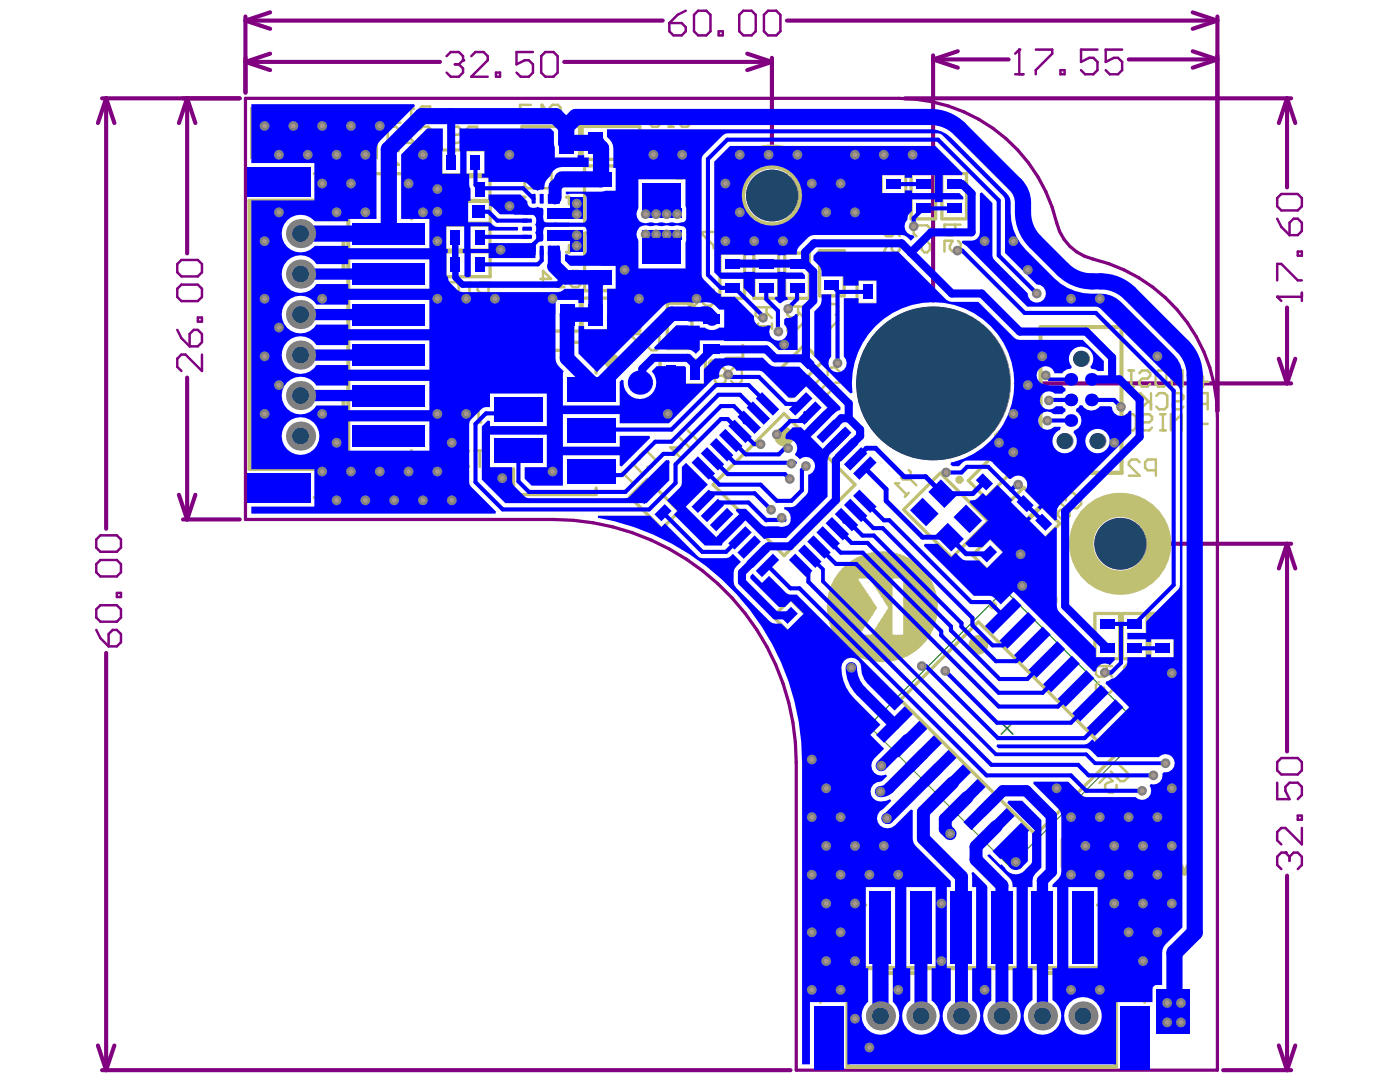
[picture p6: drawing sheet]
<svg xmlns="http://www.w3.org/2000/svg" width="279mm" height="216mm" viewBox="0 0 279 216" stroke-linecap="round" stroke-linejoin="round" font-family="sans-serif">
<path d="M199.8 144.2l2.3 2.3M202.1 144.2l-2.3 2.3" fill="none" stroke="#008000" stroke-width=".32"/>
<path d="M173.4 144.8l27.1-27.1 28.1 28.2-27.1 27z" fill="none" stroke="#008000" stroke-width=".2"/>
<g fill="none" stroke="#800080" stroke-width=".82">
<path d="M20.4 19.6h27.4M21.2 19.6l1.6 4.9M21.2 19.6l-1.7 4.9M21.2 19.6v85.9M37.3 19.6l-1.6 4.9M37.3 19.6v31M37.3 19.6l1.7 4.9M49 3.3v15.2M49 12.4l4.9 1.6M49 4.1l4.9 1.7M49 12.4h38.8M49 4.1h83.3"/>
<path d="M53.9 10.7l-4.9 1.7M53.9 2.5l-4.9 1.6M112.6 12.4h41.5M149.1 10.7l5 1.7M154.1 11.5v21.2M154.1 12.4l-5 1.6M157.1 4.1h85.9M180.6 19.6h77.1M186.2 11v49M186.2 11.9l4.9 1.6M186.2 11.9h15.1M191.1 10.2l-4.9 1.7"/>
<path d="M225.3 11.9h17.7M238 10.2l5 1.7M238 2.5l5 1.6M243 3.3v78.7M243 11.9l-5 1.6M243 4.1l-5 1.7M256.9 19.6v17.8M256.9 19.6l1.6 4.9M256.9 19.6l-1.7 4.9M37.3 75.3v28.4M202.7 76.5h55M255.2 71.6l1.7 4.9"/>
<path d="M256.9 61.4v15.1M258.5 71.6l-1.6 4.9M35.7 98.7l1.6 5M39 98.7l-1.7 5M36.5 103.7h11.3M229.9 108.5h27.8M256.9 108.5l1.6 4.9M256.9 108.5l-1.7 4.9M256.9 108.5v41.4M21.2 130.3v83.2M256.9 174.7v38.8M19.5 208.6l1.7 4.9"/>
<path d="M20.4 213.5h137.4M22.8 208.6l-1.6 4.9M244.1 213.5h13.6M255.2 208.6l1.7 4.9M258.5 208.6l-1.6 4.9"/>
</g>
<path d="M89.1 11.2l.8-.8h1.7l.8 .8v.8M20 106.8h3.3l.8 .8v1.7l-.8 .8h-3.3l-.8-.8v-1.7zM20 111.7h3.3l.8 .9v1.6l-.8 .8h-3.3l-.8-.8v-1.6zM23.3 118.3h.8v.8h-.8zM19.2 125.7l.8 1.6 1.7 1.7M19.2 121.6l.8-.8h3.3l.8 .8v1.6l-.8 .9h-3.3l-.8-.9zM21.7 126.5l.8-.8h.8l.8 .8v1.7l-.8 .8h-1.6z" fill="none" stroke="#800080" stroke-width=".49"/>
<circle cx="92.4" cy="12" r=".25" fill="#800080"/>
<path d="M90.8 12.8h.8M91.6 12.8l.8 .9v.8l-.8 .8h-1.7l-.8-.8M92.4 12l-.8 .8M94.1 11.2l.8-.8h1.6l.8 .8v.8l-3.2 3.3h3.2M99 14.5h.8v.8h-.8zM106.4 10.4h-3.3v2.4l1.6-.8h.8l.9 .8v1.7l-.9 .8h-1.6l-.8-.8M108 11.2l.8-.8h1.7l.8 .8v3.3l-.8 .8h-1.7l-.8-.8zM256.5 170.1h-.8l-.8 .9v1.6l.8 .8" fill="none" stroke="#800080" stroke-width=".49"/>
<circle cx="256.5" cy="170.1" r=".25" fill="#800080"/>
<path d="M254.9 59.2h4.9M259.8 58.4v1.6M254.9 156.2v3.3h2.5l-.9-1.7v-.8l.9-.8h1.6l.8 .8v1.6l-.8 .9M255.7 151.3h3.3l.8 .8v1.6l-.8 .8h-3.3l-.8-.8v-1.6zM256.5 170.1l.9 .9M257.4 171v.8M257.4 171l.8-.9h.8l.8 .9v1.6l-.8 .8M259 162.7h.8v.9h-.8zM259.8 165.2v3.3l-3.3-3.3h-.8l-.8 .8v1.7l.8 .8" fill="none" stroke="#800080" stroke-width=".49"/>
<circle cx="254.9" cy="59.2" r=".25" fill="#800080"/>
<g fill="none" stroke="#800080" stroke-width=".49">
<path d="M133.6 4.6h2.4l.9 .8v.8l-.9 .9h-1.6l-.8-.9zM136.9 2.1l-1.7 .9-1.6 1.6M139.3 2.1h1.7l.8 .9v3.2l-.8 .9h-1.7l-.8-.9v-3.2zM143.4 6.2h.8v.9h-.8zM147.5 3l.9-.9h1.6l.8 .9v3.2l-.8 .9h-1.6l-.9-.9zM152.5 3l.8-.9h1.6l.8 .9v3.2l-.8 .9h-1.6l-.8-.9zM202.6 14.8h1.6M203.4 9.9v4.9M255.7 38.7h3.3l.8 .8v1.7l-.8 .8h-3.3l-.8-.8v-1.7zM36.2 51.9h3.3l.8 .8v1.6l-.8 .9h-3.3l-.8-.9v-1.6zM36.2 56.8h3.3l.8 .8v1.7l-.8 .8h-3.3l-.8-.8v-1.7zM254.9 59.2l.8 .8"/>
<path d="M254.9 55.9v-3.2h.8l3.3 3.2h.8M254.9 43.6l.8 1.7 1.7 1.6M258.2 43.6h.8l.8 .9v1.6l-.8 .8h-1.6v-2.4zM259 50.2h.8v.8h-.8zM35.4 65.8l.8 1.7 1.6 1.6M37.8 66.6l.9-.8h.8l.8 .8v1.7l-.8 .8h-1.7zM39.5 63.4h.8v.8h-.8zM40.3 70.7v3.3l-3.3-3.3h-.8l-.8 .9v1.6l.8 .8"/>
</g>
<circle cx="203.4" cy="9.9" r=".25" fill="#800080"/>
<path d="M203.4 9.9l-.8 .8M206.7 9.9h3.3v.8l-3.3 3.3v.8M211.6 14h.9v.8h-.9zM219 9.9h-3.3v2.5l1.7-.9h.8l.8 .9v1.6l-.8 .8h-1.6l-.9-.8M223.9 9.9h-3.2v2.5l1.6-.9h.8l.8 .9v1.6l-.8 .8h-1.6l-.8-.8" fill="none" stroke="#800080" stroke-width=".49"/>
<path d="M49 19.6h130.4a32.3 32.3 0 0 1 31.5 24.9 9.7 9.7 0 0 0 7.2 7.2 32.3 32.3 0 0 1 24.9 31.4v130.4h-84.1v-61.4a48.5 48.5 0 0 0-48.5-48.4h-61.4z" fill="none" stroke="#800080" stroke-width=".65"/>
<g fill="#a6968d">
<circle cx="160.8" cy="93" r=".49"/>
<circle cx="157.9" cy="92.5" r=".49"/>
<circle cx="156" cy="103.3" r=".49"/>
<circle cx="156.5" cy="68.7" r=".49"/>
<circle cx="155.3" cy="66.2" r=".49"/>
<circle cx="152.3" cy="63.4" r=".49"/>
<circle cx="231" cy="71.1" r=".49"/>
<circle cx="233.9" cy="134.3" r=".49"/>
<circle cx="233.9" cy="157.3" r=".49"/>
<circle cx="231" cy="163" r=".49"/>
<circle cx="233.9" cy="168.8" r=".49"/>
<circle cx="231" cy="174.5" r=".49"/>
<circle cx="233.9" cy="180.3" r=".49"/>
<circle cx="231" cy="186" r=".49"/>
<circle cx="225.2" cy="163" r=".49"/>
<circle cx="228.1" cy="168.8" r=".49"/>
<circle cx="225.2" cy="174.5" r=".49"/>
<circle cx="228.1" cy="180.3" r=".49"/>
<circle cx="225.2" cy="186" r=".49"/>
<circle cx="228.1" cy="191.8" r=".49"/>
<circle cx="219.5" cy="59.6" r=".49"/>
<circle cx="222.4" cy="88.3" r=".49"/>
<circle cx="219.5" cy="163" r=".49"/>
<circle cx="222.4" cy="168.8" r=".49"/>
<circle cx="219.5" cy="174.5" r=".49"/>
<circle cx="222.4" cy="180.3" r=".49"/>
<circle cx="219.5" cy="197.5" r=".49"/>
<circle cx="213.7" cy="59.6" r=".49"/>
<circle cx="213.7" cy="163" r=".49"/>
<circle cx="216.6" cy="168.8" r=".49"/>
<circle cx="213.7" cy="174.5" r=".49"/>
<circle cx="213.7" cy="197.5" r=".49"/>
<circle cx="208" cy="71.1" r=".49"/>
<circle cx="210.9" cy="157.3" r=".49"/>
<circle cx="202.2" cy="48.1" r=".49"/>
<circle cx="205.1" cy="53.9" r=".49"/>
<circle cx="205.1" cy="76.8" r=".49"/>
<circle cx="202.2" cy="82.6" r=".49"/>
<circle cx="196.5" cy="48.1" r=".49"/>
<circle cx="199.4" cy="88.3" r=".49"/>
<circle cx="196.5" cy="197.5" r=".49"/>
<circle cx="187.9" cy="180.3" r=".49"/>
<circle cx="187.9" cy="191.8" r=".49"/>
<circle cx="182.1" cy="30.9" r=".49"/>
<circle cx="179.3" cy="174.5" r=".49"/>
<circle cx="179.3" cy="197.5" r=".49"/>
<circle cx="176.4" cy="30.9" r=".49"/>
<circle cx="176.4" cy="168.8" r=".49"/>
<circle cx="173.5" cy="174.5" r=".49"/>
<circle cx="173.5" cy="209" r=".49"/>
<circle cx="170.6" cy="30.9" r=".49"/>
<circle cx="167.8" cy="36.6" r=".49"/>
<circle cx="170.6" cy="42.4" r=".49"/>
<circle cx="167.8" cy="163" r=".49"/>
<circle cx="170.6" cy="168.8" r=".49"/>
<circle cx="167.8" cy="174.5" r=".49"/>
<circle cx="170.6" cy="180.3" r=".49"/>
<circle cx="167.8" cy="186" r=".49"/>
<circle cx="170.6" cy="191.8" r=".49"/>
<circle cx="167.8" cy="197.5" r=".49"/>
<circle cx="170.6" cy="203.3" r=".49"/>
<circle cx="162" cy="36.6" r=".49"/>
<circle cx="164.9" cy="42.4" r=".49"/>
<circle cx="162" cy="151.6" r=".49"/>
<circle cx="164.9" cy="157.3" r=".49"/>
<circle cx="162" cy="163" r=".49"/>
<circle cx="164.9" cy="168.8" r=".49"/>
<circle cx="162" cy="174.5" r=".49"/>
<circle cx="164.9" cy="180.3" r=".49"/>
<circle cx="162" cy="186" r=".49"/>
<circle cx="164.9" cy="191.8" r=".49"/>
<circle cx="162" cy="197.5" r=".49"/>
<circle cx="159.1" cy="30.9" r=".49"/>
<circle cx="156.3" cy="48.1" r=".49"/>
<circle cx="153.4" cy="30.9" r=".49"/>
<circle cx="150.5" cy="48.1" r=".49"/>
<circle cx="147.6" cy="30.9" r=".49"/>
<circle cx="144.8" cy="36.6" r=".49"/>
<circle cx="147.6" cy="42.4" r=".49"/>
<circle cx="144.8" cy="48.1" r=".49"/>
<circle cx="139" cy="59.6" r=".49"/>
<circle cx="136.1" cy="30.9" r=".49"/>
<circle cx="133.3" cy="82.6" r=".49"/>
<circle cx="130.4" cy="30.9" r=".49"/>
<circle cx="127.5" cy="59.6" r=".49"/>
<circle cx="124.6" cy="53.9" r=".49"/>
<circle cx="110.3" cy="59.6" r=".49"/>
<circle cx="110.3" cy="94.1" r=".49"/>
<circle cx="101.7" cy="30.9" r=".49"/>
<circle cx="98.8" cy="59.6" r=".49"/>
<circle cx="93" cy="59.6" r=".49"/>
<circle cx="93" cy="82.6" r=".49"/>
<circle cx="87.3" cy="48.1" r=".49"/>
<circle cx="87.3" cy="59.6" r=".49"/>
<circle cx="87.3" cy="82.6" r=".49"/>
<circle cx="90.2" cy="88.3" r=".49"/>
<circle cx="87.3" cy="94.1" r=".49"/>
<circle cx="90.2" cy="99.8" r=".49"/>
<circle cx="84.4" cy="30.9" r=".49"/>
<circle cx="81.5" cy="36.6" r=".49"/>
<circle cx="84.4" cy="42.4" r=".49"/>
<circle cx="81.5" cy="94.1" r=".49"/>
<circle cx="84.4" cy="99.8" r=".49"/>
<circle cx="75.8" cy="25.1" r=".49"/>
<circle cx="75.8" cy="94.1" r=".49"/>
<circle cx="78.7" cy="99.8" r=".49"/>
<circle cx="70" cy="25.1" r=".49"/>
<circle cx="72.9" cy="30.9" r=".49"/>
<circle cx="70" cy="36.6" r=".49"/>
<circle cx="72.9" cy="42.4" r=".49"/>
<circle cx="70" cy="94.1" r=".49"/>
<circle cx="72.9" cy="99.8" r=".49"/>
<circle cx="64.3" cy="25.1" r=".49"/>
<circle cx="67.2" cy="30.9" r=".49"/>
<circle cx="64.3" cy="36.6" r=".49"/>
<circle cx="67.2" cy="42.4" r=".49"/>
<circle cx="64.3" cy="59.6" r=".49"/>
<circle cx="64.3" cy="82.6" r=".49"/>
<circle cx="67.2" cy="88.3" r=".49"/>
<circle cx="64.3" cy="94.1" r=".49"/>
<circle cx="67.2" cy="99.8" r=".49"/>
<circle cx="58.5" cy="25.1" r=".49"/>
<circle cx="61.4" cy="30.9" r=".49"/>
<circle cx="52.8" cy="25.1" r=".49"/>
<circle cx="55.7" cy="30.9" r=".49"/>
<circle cx="55.7" cy="42.4" r=".49"/>
<circle cx="52.8" cy="48.1" r=".49"/>
<circle cx="52.8" cy="59.6" r=".49"/>
<circle cx="55.7" cy="65.4" r=".49"/>
<circle cx="52.8" cy="71.1" r=".49"/>
<circle cx="55.7" cy="76.8" r=".49"/>
<circle cx="52.8" cy="82.6" r=".49"/>
<circle cx="220.5" cy="134.2" r=".49"/>
<circle cx="203.2" cy="96.7" r=".49"/>
<circle cx="206.9" cy="58.6" r=".49"/>
<circle cx="100.2" cy="95.4" r=".49"/>
<circle cx="157.3" cy="61.6" r=".49"/>
<circle cx="232.9" cy="204" r=".49"/>
<circle cx="232.9" cy="200.1" r=".49"/>
<circle cx="235.7" cy="200.1" r=".49"/>
<circle cx="235.7" cy="204" r=".49"/>
<circle cx="202.7" cy="172" r=".49"/>
<circle cx="203.7" cy="110.6" r=".49"/>
<circle cx="204" cy="116.9" r=".49"/>
<circle cx="202.2" cy="90.2" r=".49"/>
<circle cx="151.8" cy="88.6" r=".49"/>
<circle cx="155" cy="86.7" r=".49"/>
<circle cx="157.3" cy="89.4" r=".49"/>
<circle cx="145.3" cy="74.7" r=".49"/>
<circle cx="182.3" cy="45.2" r=".49"/>
<circle cx="191.1" cy="50" r=".49"/>
<circle cx="157.6" cy="95.6" r=".49"/>
<circle cx="153.9" cy="101.7" r=".49"/>
<circle cx="167.1" cy="72.5" r=".49"/>
<circle cx="188.8" cy="94.3" r=".49"/>
<circle cx="232.6" cy="152.3" r=".49"/>
<circle cx="227.9" cy="157.8" r=".49"/>
<circle cx="230.2" cy="154.7" r=".49"/>
<circle cx="209" cy="83.9" r=".49"/>
<circle cx="209.3" cy="79.9" r=".49"/>
<circle cx="208.7" cy="74.9" r=".49"/>
<circle cx="184" cy="132.9" r=".49"/>
<circle cx="188.6" cy="133.9" r=".49"/>
<circle cx="169.9" cy="133.2" r=".49"/>
<circle cx="177" cy="163.3" r=".49"/>
<circle cx="175.7" cy="158" r=".49"/>
<circle cx="175.9" cy="152.8" r=".49"/>
<circle cx="189.6" cy="166.4" r=".49"/>
<circle cx="223.7" cy="81.2" r=".49"/>
<circle cx="99.9" cy="49.8" r=".49"/>
<circle cx="101.7" cy="41.1" r=".49"/>
<circle cx="87.3" cy="42.2" r=".49"/>
<circle cx="87.3" cy="37.7" r=".49"/>
<circle cx="128.8" cy="42.7" r=".49"/>
<circle cx="130.9" cy="42.7" r=".49"/>
<circle cx="133" cy="42.7" r=".49"/>
<circle cx="135.1" cy="42.7" r=".49"/>
<circle cx="128.8" cy="46.8" r=".49"/>
<circle cx="130.9" cy="46.8" r=".49"/>
<circle cx="133" cy="46.8" r=".49"/>
<circle cx="135.1" cy="46.8" r=".49"/>
<circle cx="115.1" cy="49" r=".49"/>
<circle cx="115.1" cy="46.9" r=".49"/>
<circle cx="115.1" cy="42.7" r=".49"/>
<circle cx="115.1" cy="40.6" r=".49"/>
</g>
<g fill="none" stroke="#c0c073" stroke-width=".65">
<path d="M62.7 34.7h19.4v9M88 29.9h9v5h-9zM88.4 40h9.4v4.5h-9.4zM88.8 35.3h9v4.9h-9zM104.2 25.2h11.5v6.6h-11.5zM104.8 39.3h-.6v1.4M113 39.3h.6v1.4M116.2 25.2h11.5v6.6h-11.5zM116.7 33.1h6.5v11.5h-6.5zM126.9 37.9h-1.6v13.6h1.6M137.3 37.9h1.6v13.6h-1.6M175.8 34.6h5v9.1h-5z"/>
<path d="M181.8 34.6h4.9v9.1h-4.9zM188 34.6h4.9v9.1h-4.9zM88.8 45h9v4.9h-9zM88.8 50.3h9v4.9h-9zM104.2 49v1.3h.6M104.3 59.5h11.5v6.6h-11.5zM113.6 49v1.3h-.6M116.2 59.5h11.5v6.6h-11.5zM116.7 46.5h6.5v11.5h-6.5zM143.7 50.5h4.9v9h-4.9zM150.5 50.5h4.9v9h-4.9zM156.6 50.5h4.9v9h-4.9z"/>
<path d="M163.6 50h4.9v9h-4.9zM171 55.8h9.1v4.9h-9.1zM102.5 70.2v-1.9h4.7v1.6h6.9v-1.6h4.9v6.1M131.7 71.9h9.1v4.9h-9.1zM133.2 60.5h4.9v9h-4.9zM145 61.8h3.2v2.6M148.2 68.9v2.6h-3.2M154.2 75.1l6.4-6.3 3.5 3.4-6.4 6.4zM82.1 89.9v9.4h-19.4M102.5 93.5v5.2h16.5v-1.3M125.7 99.1l3.5-3.4 6.4 6.3-3.5 3.5zM142.3 96.7l14.2-14.2 14.2 14.2-14.2 14.2z"/>
<path d="M193.2 95.9l6.4-6.4 3.5 3.5-6.4 6.4zM180.3 101.7l7.4-7.3 9.6 9.6-7.3 7.3zM194.1 110.8l3.4-3.5 6.4 6.4-3.5 3.5zM197.9 103.7l6.4-6.4 3.5 3.4-6.4 6.4zM201.7 107.4l6.3-6.4 3.5 3.5-6.4 6.4zM154.3 123l3.5-3.4 6.4 6.4-3.5 3.4zM179.7 139.6l15.6-15.5 26.9 27-15.5 15.5zM218.5 122.4h4.9v9h-4.9zM224 122.4h4.9v9h-4.9zM229.5 122.4h4.9v9h-4.9zM172.8 180.6h-9v19.4M219 180.6h9.4v19.4"/>
</g>
<g fill="none" stroke="#c0c073" stroke-width=".2">
<path d="M165.2 119.3h8.3M165.2 119.5h8.6M165.2 119.6h8.5M165.2 119.7h8.7M165.2 119.8h8.7M165.2 119.8h8.8M165.2 119.9h8.8M165.3 119h8.2M165.3 119.2h8.2M165.3 119.3h8.4M165.3 119.4h8.4M165.3 118.9h8"/>
<path d="M165.3 119.1h8.1M165.4 118.4h7.6M165.4 118.6h7.7M165.4 118.7h7.9M165.4 118.8h7.9M165.4 118.9h7.9M165.5 118.3h7.4M165.5 118.4h7.5M165.5 118.5h7.7M165.5 117.9h7.2M165.5 118h7.3M165.5 118.1h7.3"/>
<path d="M165.5 118.2h7.3M165.6 117.7h7M165.6 117.8h7M165.6 118h7.1M165.7 117.5h6.8M165.7 117.6h6.7M165.8 117.3h6.4M165.8 117.1h6.4M165.8 117.4h6.6M165.8 117.5h6.6M165.9 117h6.2M165.9 117.2h6.3"/>
<path d="M165.9 116.8h6M165.9 116.9h6M166 116.6h5.8M166 116.6h5.9M166 116.7h5.9M166.1 116.4h5.6M166.1 116.5h5.6M166.2 116.3h5.4M166.3 116.1h5.2M166.3 116.2h5.3M166.4 116h5M166.4 115.8h4.9"/>
<path d="M166.4 115.9h5M166.5 115.7h4.7M166.5 115.7h4.8M166.6 115.4h4.8M166.6 115.5h4.7M166.6 115.6h4.6M166.8 115.2h18.6M166.8 115.3h18.6M166.9 115.2h18.4M166.9 114.9h18.3M166.9 115h18.3M166.9 115.1h18.3"/>
<path d="M167.1 114.8h18M167.2 114.7h17.9M167.3 114.5h17.6M167.3 114.6h17.6M167.3 114.4h17.5M167.4 114.3h17.4M167.5 114.2h17.1M167.5 114.3h17.2M167.6 114.1h17M167.7 114h16.8M167.8 113.9h16.6M167.8 113.8h16.6"/>
<path d="M167.9 113.8h16.4M168 113.6h16.1M168 113.7h16.2M168.2 113.4h15.7M168.2 113.5h15.9M168.3 113.3h15.5M168.5 113.2h15.3M168.6 113.1h15M168.7 112.9h14.7M168.7 113h14.9M168.8 112.9h14.6M168.9 112.8h14.4"/>
<path d="M169 112.7h14.2M169.1 112.6h14M169.2 112.5h13.7M169.4 112.4h13.4M169.5 112.3h13.2M169.6 112.2h12.9M169.8 112h12.5M169.8 112.1h12.7M170 112h12.3M170.1 111.9h11.9M170.2 111.8h11.8M170.4 111.7h11.4"/>
<path d="M170.5 111.6h11.1M170.6 111.5h11M170.8 111.5h10.7M171 111.4h10.2M171 111.3h10.1M171.2 111.2h9.7M171.5 111.1h9.3M171.6 111.1h9M171.8 111h8.5M171.9 110.9h8.3M172.2 110.8h7.7M172.3 117.3h.1"/>
<path d="M172.4 110.7h7.3M172.7 110.6h6.8M172.8 110.6h.1M173 110.6h6.2M173.3 110.5h5.5M173.4 115.4h4.9M173.5 115.5h4.6M173.6 119.3h.1M173.6 110.4h5M173.7 115.6h4.3M173.7 115.7h4.3M173.8 115.7h4.2"/>
<path d="M173.9 115.8h4.1M173.9 115.9h4.1M173.9 110.3h4.4M174 116h4M174.1 116.1h3.9M174.1 116.2h3.9M174.2 116.1h3.8M174.2 116.3h3.8M174.3 110.2h.1M174.3 116.4h3.7M174.3 116.6h3.7M174.4 116.5h3.6"/>
<path d="M174.4 116.7h3.6M174.5 110.2h3.2M174.5 116.6h3.5M174.6 116.8h3.4M174.6 116.9h3.4M174.6 117h3.4M174.7 117h3.3M174.7 117.1h3.3M174.7 117.2h3.3M174.9 117.3h3.1M174.9 117.4h3.1M174.9 117.5h3.1"/>
<path d="M175 110.2h.1M175 117.5h3M175.1 117.6h2.9M175.1 117.7h2.9M175.1 117.8h2.9M175.2 110.2h1.8M175.2 118h2.8M175.3 117.9h2.7M175.3 118h2.7M175.4 118.1h2.6M175.4 118.2h2.6M175.5 118.3h2.5"/>
<path d="M175.6 118.4h2.4M175.6 118.5h2.4M175.7 118.6h2.3M175.7 118.7h2.3M175.8 118.8h2.2M175.9 119h.1M175.9 118.9h2.1M176 119.1h2M176 119.3h2M176 119h2M176.1 119.2h1.9M176.2 119.3h1.8"/>
<path d="M176.2 119.4h1.8M176.2 110.1h.1M176.3 119.5h1.7M176.3 119.6h1.7M176.4 119.7h1.6M176.5 119.8h1.5M176.5 119.9h.1M176.6 119.9h1.4M177 110.2h.1M177.2 110.2h.1M178.9 110.5h.1M179.7 110.7h.1"/>
<path d="M180.2 115.4h5.3M180.2 115.5h5.4M180.3 119.2h6.6M180.3 119.4h6.6M180.3 119.7h6.7M180.3 119.8h6.7M180.3 115.6h5.3M180.3 115.7h5.3M180.3 115.9h5.4M180.3 116.2h5.6M180.3 116.5h5.8M180.3 116.7h5.8"/>
<path d="M180.3 116.9h5.9M180.3 117.2h6.1M180.3 117.6h6.2M180.3 117.9h6.3M180.3 118.1h6.3M180.3 118.4h6.4M180.3 118.5h6.5M180.3 118.9h6.5M180.4 117.3h6M180.4 119.3h6.5M180.4 119h6.5M180.4 119.5h6.6"/>
<path d="M180.4 119.6h6.6M180.4 119.8h6.6M180.4 119.9h6.7M180.4 111h.1M180.4 115.7h5.3M180.4 115.8h5.3M180.4 116h5.4M180.4 116.1h5.5M180.4 116.3h5.6M180.4 116.4h5.7M180.4 116.6h5.7M180.4 116.8h5.8"/>
<path d="M180.4 117h5.8M180.4 117h5.9M180.4 117.1h5.9M180.4 117.4h6M180.4 117.5h6.1M180.4 117.7h6.1M180.4 117.8h6.2M180.4 118h6.2M180.4 118.2h6.2M180.4 118.3h6.3M180.4 118.4h6.3M180.4 118.6h6.4"/>
<path d="M180.4 118.7h6.4M180.4 118.8h6.5M180.4 118.9h6.4M180.4 119.1h6.5M165 121.3h10M165 120.9h9.7M165.1 121.2h9.8M165.1 121.4h9.8M165.1 121.5h9.7M165.1 121.6h9.6M165.1 121.7h9.6M165.1 121.8h9.6"/>
<path d="M165.1 121.9h9.5M165.1 122.1h9.3M165.1 120.3h9.1M165.1 120.3h9.2M165.1 120.4h9.2M165.1 120.5h9.3M165.1 120.6h9.4M165.1 120.7h9.4M165.1 120.7h9.5M165.1 120.8h9.6M165.1 121h9.6M165.1 121.1h9.7"/>
<path d="M165.1 121.2h9.7M165.2 122.4h9M165.2 122h9.3M165.2 122.1h9.3M165.2 122.2h9.1M165.2 122.3h9.1M165.2 122.5h9M165.2 122.6h8.9M165.2 122.8h8.8M165.2 120h8.9M165.2 120.1h9M165.2 120.2h9"/>
<path d="M165.3 123.1h8.4M165.3 122.7h8.8M165.3 122.9h8.5M165.3 123h8.6M165.3 123h8.4M165.3 123.2h8.4M165.4 123.3h8.3M165.4 123.4h8.2M165.4 123.5h8.2M165.4 123.5h8.1M165.5 123.6h7.9M165.5 123.7h7.8"/>
<path d="M165.5 123.8h7.8M165.5 123.9h7.8M165.5 123.9h7.7M165.5 124h7.7M165.5 124.1h7.6M165.5 124.2h7.6M165.6 124.3h7.4M165.6 124.4h7.3M165.7 124.6h7.1M165.7 124.5h7.1M165.7 124.7h7.1M165.8 124.8h6.9"/>
<path d="M165.8 124.8h6.8M165.9 124.9h6.7M165.9 125h6.6M165.9 125.1h6.5M165.9 125.2h6.5M165.9 125.3h6.5M166 125.5h6.1M166 125.4h6.3M166 125.6h6.2M166.1 125.7h6M166.2 125.8h5.8M166.2 125.9h5.7"/>
<path d="M166.3 126h5.6M166.4 126.1h5.4M166.4 126.2h5.4M166.4 126.2h5.3M166.4 126.3h5.3M166.5 126.4h5.1M166.5 126.5h5M166.6 126.6h4.9M166.6 126.7h4.9M166.7 126.7h4.9M166.8 126.8h18.6M166.8 126.9h18.6"/>
<path d="M166.9 127h18.4M166.9 127.1h18.4M166.9 127.1h18.3M167 127.2h18.2M167.1 127.3h18.1M167.1 127.4h17.9M167.1 127.5h17.9M167.3 127.6h17.7M167.3 127.6h17.5M167.3 127.7h17.5M167.4 127.8h17.4M167.5 127.9h17.2"/>
<path d="M167.5 128h17.2M167.6 128h17M167.7 128.1h16.7M167.8 128.2h16.6M167.8 128.3h16.5M167.9 128.4h16.4M168 128.5h16.2M168.2 128.6h15.9M168.2 128.7h15.7M168.2 128.8h15.7M168.4 128.9h15.4M168.4 129h15.4"/>
<path d="M168.6 129h15.1M168.7 129.1h14.8M168.7 129.2h14.7M168.8 129.3h14.6M168.9 129.4h14.5M169 129.4h14.2M169.1 129.5h13.9M169.2 129.6h13.7M169.3 129.7h13.6M169.4 129.8h13.4M169.5 129.9h13.2M169.6 129.9h12.9"/>
<path d="M169.7 130h12.8M169.8 130.1h12.5M170 130.2h12.2M170.1 130.3h12M170.2 130.3h11.8M170.4 130.4h11.4M170.5 130.5h11.2M170.5 130.6h11.1M170.8 130.7h10.6M171 130.8h10.3M171.1 130.8h10M171.2 130.9h9.8"/>
<path d="M171.5 131h9.2M171.6 131.1h9M171.7 126.7h.1M171.8 131.2h8.6M171.9 126.7h.1M171.9 131.3h8.3M172.1 126.7h.3M172.2 131.3h7.7M172.5 126.7h.1M172.5 131.4h7.2M172.7 131.5h6.8M172.8 126.7h.1"/>
<path d="M172.9 131.6h6.3M173 126.7h.1M173.3 126.7h.1M173.3 131.7h5.6M173.4 126.7h.2M173.5 131.7h.1M173.7 131.7h4.9M173.7 126.7h.1M173.7 123.1h.1M173.8 126.7h4.4M173.9 131.8h4.4M174 126.6h4"/>
<path d="M174 126.7h4.1M174.2 126.3h3.8M174.2 126.5h3.8M174.2 122.4h.1M174.2 126.2h3.8M174.2 126.4h3.8M174.3 131.9h.1M174.3 126.1h3.7M174.3 126.2h3.7M174.5 131.9h3.2M174.5 125.8h3.5M174.5 125.9h3.5"/>
<path d="M174.5 126h3.5M174.6 125.7h3.4M174.6 125.8h3.4M174.7 125.5h.1M174.7 125.4h3.3M174.7 125.6h3.3M174.8 125.5h3.2M174.8 125.3h3.2M174.9 125.2h3.1M174.9 125.3h3.1M175 125.1h3M175.1 132h.1"/>
<path d="M175.1 124.9h2.9M175.1 125h2.9M175.1 124.8h2.9M175.2 132h1.8M175.2 124.6h.1M175.2 124.7h2.8M175.2 124.8h2.8M175.3 124.5h2.7M175.4 124.6h2.6M175.4 124.4h2.6M175.5 124.3h2.5M175.5 124.4h2.5"/>
<path d="M175.6 124.2h2.4M175.6 124h2.4M175.6 124.1h2.4M175.7 123.9h2.3M175.8 123.8h2.2M175.8 123.9h2.2M175.9 123.6h2.1M175.9 123.7h2.1M176 123.5h2M176 132.1h.1M176 123.4h2M176.1 123.3h1.9"/>
<path d="M176.2 123.1h1.8M176.2 123.2h1.8M176.3 123h1.7M176.4 122.9h1.6M176.4 123h1.6M176.5 122.6h1.5M176.5 122.7h1.5M176.5 122.8h1.5M176.5 120h1.5M176.6 122.4h1.4M176.6 122.5h1.4M176.6 120.1h1.4"/>
<path d="M176.7 122.5h1.3M176.7 120.2h1.3M176.7 120.3h1.3M176.8 122.1h1.2M176.8 122.3h1.2M176.8 120.3h1.2M176.8 120.4h.1M176.9 122.2h1.1M176.9 120.5h1.1M177 122h1M177 122.1h1M177 120.4h1"/>
<path d="M177 120.7h.1M177 132h.1M177 121.8h1M177 121.9h1M177 120.6h1M177 120.7h1M177.1 121.7h.9M177.1 120.7h.9M177.2 121.6h.8M177.2 120.8h.8M177.2 120.9h.8M177.2 121h.8"/>
<path d="M177.3 121.3h.7M177.3 121.4h.7M177.3 121.5h.7M177.3 121.1h.7M177.3 121.2h.7M177.4 121.2h.6M177.9 131.9h.1M178.3 126.7h.1M178.6 126.7h.1M178.8 126.7h.1M179.1 126.7h.1M179.3 126.7h.1"/>
<path d="M179.3 131.6h.1M179.6 126.7h.1M179.7 126.7h.1M179.9 126.7h.1M180 131.3h.1M180.1 126.7h5.4M180.3 123.1h6.6M180.3 121.5h6.8M180.3 121.8h6.8M180.3 122.1h6.7M180.3 122.3h6.7M180.3 122.5h6.7"/>
<path d="M180.3 122.8h6.7M180.3 123.4h6.6M180.3 120.2h6.8M180.3 120.5h6.8M180.3 120.7h6.8M180.3 121h6.8M180.3 121.2h6.8M180.3 123.6h6.4M180.3 123.8h6.4M180.3 124.1h6.3M180.3 124.4h6.2M180.3 124.7h6.2"/>
<path d="M180.3 124.9h6M180.3 125.1h6M180.3 125.4h5.8M180.3 125.8h5.8M180.3 126.2h5.5M180.3 126.3h5.4M180.3 126.6h5.4M180.3 126.7h5.3M180.4 122.4h6.6M180.4 124.6h6.1M180.4 125.5h5.7M180.4 121.2h6.7"/>
<path d="M180.4 121.3h6.7M180.4 121.4h6.7M180.4 121.6h6.7M180.4 121.7h6.7M180.4 121.9h6.6M180.4 122h6.7M180.4 122.1h6.7M180.4 122.2h6.6M180.4 122.5h6.6M180.4 122.6h6.6M180.4 122.7h6.5M180.4 122.9h6.5"/>
<path d="M180.4 123h6.5M180.4 123.2h6.5M180.4 123.3h6.4M180.4 123.5h6.4M180.4 120h6.6M180.4 120.1h6.6M180.4 120.3h6.7M180.4 120.3h6.6M180.4 120.4h6.7M180.4 120.6h6.7M180.4 120.7h6.7M180.4 120.8h6.7"/>
<path d="M180.4 120.9h6.7M180.4 121.1h6.7M180.4 123.7h6.3M180.4 123.9h6.3M180.4 123.9h6.2M180.4 124h6.2M180.4 124.2h6.2M180.4 124.3h6.2M180.4 124.4h6.2M180.4 124.5h6.2M180.4 124.8h6M180.4 125h5.9"/>
<path d="M180.4 125.2h5.9M180.4 125.3h5.8M180.4 125.6h5.7M180.4 125.7h5.7M180.4 125.8h5.6M180.4 125.9h5.5M180.4 126h5.5M180.4 126.1h5.5M180.4 126.2h5.3M180.4 126.4h5.3M180.4 126.5h5.3"/>
</g>
<path d="M49.8 40.1h19.7v53.5h-19.7zM68.5 47.7v5.8M207.7 65.3h16.1v29h-16.1zM68.5 80.1v5.9M169.2 193.2h53.5v19.7h-53.5zM176.8 194.2h5.8M209.2 194.2h6" fill="none" stroke="#c0c073" stroke-width=".82"/>
<path d="M49.8 21.4h25.5v10.3h-25.5z" fill-rule="evenodd" fill="#c0c073"/>
<path d="M94.2 74.9h2.1M95.3 73.8v2.2M150.8 65.1h3.3M153 61.3v1.6l-.6 .6h-1l-.6-.6v-1.6h3.3M153 62.4l1.1 1.1M154.1 64.5v1.1M91.2 81.6l.5-.6h1.1l.5 .6v2.1l-.5 .6h-1.1l-.5-.6zM94.9 81h1.1M94.9 84.3h1.1M95.5 81v3.3M238.9 84.6h2.1" fill="none" stroke="#c0c073" stroke-width=".48"/>
<circle cx="150.8" cy="65.1" r=".24" fill="#c0c073"/>
<path d="M151.4 64.5l-.6 .6M157.7 64.4l-.6 .5v1.1l.6 .5h.5l2.2-2.1v2.1M159.3 61.2v1.6l-.6 .5h-1l-.6-.5v-1.6h3.3M159.3 62.2l1.1 1.1M164.6 62.8l-.5-.5v-1.1l.5-.5h2.2l.5 .5v1.1l-.5 .5M164.6 63.9l-.5 .5v1.1l.5 .6h.6l2.1-2.2v2.2M239.9 80.6l-1 1.1M241 80.6h-1.6l-.5-.5v-1.1l.5-.6h1.6v3.3M224.9 134.7l-.5-.5v-1.1l.5-.5h2.2l.5 .5v1.1l-.5 .5M224.9 135.8l-.5 .6v1l.5 .6h.5M229.2 182h2.1l-1.6-1.6v3.2M234.6 182.6h-1.7l-.5-.6v-1l.5-.6h1.7v3.2" fill="none" stroke="#c0c073" stroke-width=".48"/>
<circle cx="225.4" cy="138" r=".24" fill="#c0c073"/>
<g fill="none" stroke="#c0c073" stroke-width=".48">
<path d="M77.9 25.3h1.1l.5 .5v2.2l-.5 .5h-1.1l-.5-.5v-2.2zM82.8 25.8l-.6-.5h-1l-.6 .5v.6l2.2 2.1h-2.2M83.8 25.8l.6-.5h1.1l.5 .5v2.2l-.5 .5h-1.1l-.6-.5M93.2 59.5h1M93.7 56.3v3.2M96.4 58.5l-1.1 1M97.5 58.5h-1.6l-.6-.6v-1.1l.6-.5h1.6v3.2M88.9 72h2.1M90.4 78.8l-1.1 1.1M91.5 78.8h-1.6l-.6-.5v-1.1l.6-.5h1.6v3.2M91.4 89.9l2.2 3.3M93.6 89.9l-2.2 3.3"/>
<path d="M94.7 89.9h2.1M95.8 89.9v3.3M226 137.4l-.6 .6M226 136.9v.5M227.1 135.8l.5 .6v1l-.5 .6h-.6l-.5-.6M232.3 132.6v1.6l-.5 .5h-1.1l-.5-.5v-1.6h3.2M232.3 133.7l1.1 1M233.4 137.4h-3.2l1.6-1.6v2.2"/>
</g>
<circle cx="93.7" cy="56.3" r=".24" fill="#c0c073"/>
<path d="M89.8 26.9h1.6l.6-.5v-.6l-.6-.5h-1l-.6 .5v2.2l.6 .5h1l.6-.5M94.1 27.4l-1 1.1M95.2 27.4h-1.6l-.5-.5v-1.1l.5-.5h1.6v3.2M89.4 56.8l.5-.5h1.1l.6 .5v2.2l-.6 .5h-1.1l-.5-.5zM93.7 56.3l.5 .5M180.9 59.5h1.1M181.5 56.3v3.2M183.1 56.8l.5-.5h1.1l.6 .5v2.2l-.6 .5h-1.1l-.5-.5" fill="none" stroke="#c0c073" stroke-width=".48"/>
<circle cx="181.5" cy="56.3" r=".24" fill="#c0c073"/>
<path d="M81.5 24.5h1.1M82.1 21.2v3.3M84.8 23.4l-1.1 1.1M85.8 23.4h-1.6l-.5-.5v-1.1l.5-.6h1.6v3.3M181.5 56.3l.5 .5M224.5 83.2l.6-.6h1.1l.5 .6v2.1l-.5 .6h-1.1l-.6-.6zM227.8 83.2l.5-.6h1.1l.5 .6v.5l-.5 .6h-1.1l-.5 .5v.5l.5 .6h1.1l.5-.6M231.5 82.6h1.1M231.5 85.9h1.1M232.1 82.6v3.3M233.7 85.9v-3.3l1.1 1.1 1-1.1v3.3" fill="none" stroke="#c0c073" stroke-width=".48"/>
<circle cx="82.1" cy="21.2" r=".24" fill="#c0c073"/>
<path d="M78.8 24.5h1.1M79.4 21.2v3.3M82.1 21.2l.5 .6" fill="none" stroke="#c0c073" stroke-width=".48"/>
<circle cx="79.4" cy="21.2" r=".24" fill="#c0c073"/>
<path d="M79.4 21.2l.5 .6M98.3 63.6h1.1M98.9 60.3v3.3M100.5 60.9l.5-.6h1.1l.6 .6v2.1l-.6 .6h-1.1l-.5-.6" fill="none" stroke="#c0c073" stroke-width=".48"/>
<circle cx="98.9" cy="60.3" r=".24" fill="#c0c073"/>
<path d="M89.5 68.9h1M90 65.7v3.2M91.6 65.7v3.2l2.2-3.2v3.2M94.6 60.3h2.1v1.7l-1-.6h-.6l-.5 .6v1l.5 .6h1.1l.5-.6M94.8 66.2l.6-.5h1.1l.5 .5v2.2l-.5 .5h-1.1l-.6-.5zM98.1 66.2l.5-.5h1.1l.5 .5v2.2l-.5 .5h-1.1l-.5-.5M98.9 60.3l.5 .6" fill="none" stroke="#c0c073" stroke-width=".48"/>
<circle cx="90" cy="65.7" r=".24" fill="#c0c073"/>
<path d="M104.7 36.5l.5-.6h1.7v1.1l-.6 .6h-1.1l-.5-.6zM104.7 34.3l1.1 .6 1.1 1M107.6 24.1h1M107.9 34.3v2.7l.6 .6h1.1l.5-.6v-2.7M108.1 20.9v3.2M109.7 21.5l.6-.6h1l.6 .6v2.1l-.6 .5h-1l-.6-.5M90 65.7l.5 .5" fill="none" stroke="#c0c073" stroke-width=".48"/>
<circle cx="108.1" cy="20.9" r=".24" fill="#c0c073"/>
<path d="M105.9 20.9h-2.1v.6l2.1 2.1v.5M108.1 20.9l.5 .6M126.2 92.4l2.2 2.3M127.7 91.6v-.7l.7-.8h.8l1.5 1.5v.8l-.7 .8h-.8M128.8 94.3l-.7 .8" fill="none" stroke="#c0c073" stroke-width=".48"/>
<circle cx="126.2" cy="92.4" r=".24" fill="#c0c073"/>
<path d="M124.2 94.3l2.3 2.3M126.2 92.4h.7M126.9 96.2l-.7 .8" fill="none" stroke="#c0c073" stroke-width=".48"/>
<circle cx="124.2" cy="94.3" r=".24" fill="#c0c073"/>
<path d="M123.9 83.3h1.1M124.2 94.3h.8M124.4 80.1v3.2M128.2 82.2h-1.6l-.6-.5v-1.1l.6-.5h1.6v3.2M129.3 80.1h2.1M130.3 80.1v3.2" fill="none" stroke="#c0c073" stroke-width=".48"/>
<circle cx="124.4" cy="80.1" r=".24" fill="#c0c073"/>
<path d="M129.4 57.9h1.1M129.9 54.7v3.2M131.5 55.2l.6-.5h1l.6 .5v2.2l-.6 .5h-1l-.6-.5M128.4 66.6h-2.2v.6l2.2 2.1v.6M129.4 67.2l.6-.6h1l.6 .6v2.1l-.6 .6h-1l-.6-.6M124.4 80.1l.6 .5" fill="none" stroke="#c0c073" stroke-width=".48"/>
<circle cx="129.9" cy="54.7" r=".24" fill="#c0c073"/>
<path d="M133.4 25.3h1.1M134 22v3.3M135.6 22.6l.5-.6h1.1l.5 .6v2.1l-.5 .6h-1.1l-.5-.6M125.6 54.7l1.1 .5 1.1 1.1M125.6 56.8l.5-.5h1.7v1.1l-.6 .5h-1.1l-.5-.5zM129.9 54.7l.6 .5" fill="none" stroke="#c0c073" stroke-width=".48"/>
<circle cx="134" cy="22" r=".24" fill="#c0c073"/>
<g fill="none" stroke="#c0c073" stroke-width=".48">
<path d="M130.2 23.7l-.6-.6v-.5l.6-.6h1.1l.5 .6v.5l-.5 .6M130.2 23.7l-.6 .5v.5l.6 .6h1.1l.5-.6v-.5l-.5-.5M130.2 23.7h1.1M134 22l.5 .6M143.2 75l-.5-.6v-.5l.5-.6h1.1l.5 .6v.5l-.5 .6M143.2 75l-.5 .5v.5l.5 .6h1.1l.5-.6v-.5l-.5-.5M143.2 75h1.1M145.9 73.9l.5-.6h1.1l.6 .6v2.1l-.6 .6h-1.1l-.5-.6M178.7 96.4l2.3 2.3M179.8 95.3l.4 .4h1.5M181.4 93.8l.3 .4v1.5M181.4 98.3l-.8 .8"/>
<path d="M181.7 95.7l1.2 1.1"/>
</g>
<circle cx="178.7" cy="96.4" r=".24" fill="#c0c073"/>
<g fill="none" stroke="#c0c073" stroke-width=".48">
<path d="M178 48.2h1.1l.5 .5v1.1l-.5 .6h-.6l-.5-.6zM178 48.2l-1.1 1.1-.5 1.1M178.5 45v1.6l-.5 .5h-1.1l-.5-.5v-1.6h3.2M178.5 46.1l1.1 1M182.9 47.1l-.6-.5v-1.1l.6-.5h2.1l.6 .5v1.1l-.6 .5M184 48.2h1l.6 .5v1.1l-.6 .6h-.5l-.5-.6zM184 48.2l-1.1 1.1-.6 1.1M190.6 44.8v1.6l-.5 .6h-1.1l-.5-.6v-1.6h3.2M190.6 45.9l1.1 1.1M191.2 48l.5 .6v1.1l-.5 .5h-1.1l-.5-.5v-.6l.5-1.1h-1.6v2.2M178.7 96.4h.7M206.6 115.9v-.8l-.8-.7h-.7l-1.5 1.5v.8l.7 .7h.8"/>
<path d="M207.7 116.3l.8 .7M208.1 116.7l-2.3 2.2"/>
</g>
<circle cx="205.8" cy="118.9" r=".24" fill="#c0c073"/>
<path d="M205.8 118.2v.7M207.7 120.1v.8l.8 .7h.8l.3-.4" fill="none" stroke="#c0c073" stroke-width=".48"/>
<circle cx="209.6" cy="121.2" r=".24" fill="#c0c073"/>
<g fill="none" stroke="#c0c073" stroke-width=".48">
<path d="M81.2 32.9h1.1M81.7 29.6v3.3M84.4 31.8l-1 1.1M85.5 31.8h-1.6l-.5-.5v-1.1l.5-.6h1.6v3.3M225.2 73.9h1.1M225.2 77.2h1.1M225.8 73.9v3.3M227.4 74.5l.5-.6h1.1l.5 .6v.5l-.5 .5h-1.1l-.5 .6v.5l.5 .6h1.1l.5-.6M227.6 78.4l2.1 2.2M229.7 78.4v3.3M230.6 74.5l.6-.6h1l.6 .6v2.1l-.6 .6h-1l-.6-.6zM230.8 79l.5-.6h1.1l.5 .6v2.1l-.5 .6h-1.1l-.5-.6"/>
<path d="M233.9 77.2v-3.3l1 1.1 1.1-1.1v3.3M234 79l.6-.6h1l.6 .6v.5l-.6 .6h-1l-.6 .5v.5l.6 .6h1l.6-.6M239 76.2h2.2M240.1 75.1v2.2M207.8 99.5l1.5-1.5h-2.3l2.3 2.3M209.3 96.5v-.8l.8-.7h.7l1.6 1.5v.7l-.8 .8h-.8M212.7 99.9v-.8l.8-.7h.7l1.5 1.5v.7l-.7 .8h-.8M227.4 92.2l-.5-.5h-1.1l-.5 .5v.6l2.1 2.1h-2.1M229.2 80.1l-1.6 1.6M230.7 93.9h-1.6l-.6-.6v-1.1l.6-.5h1.6v3.2M209.3 118.6h.7l.8 .7v.8l-.4 .4h-.8M210 101.8l1.6-1.5 1.1 1.1-1.1 .4-.4 .4v.7l.7 .8h.8l.8-.8v-.7"/>
<path d="M209.3 120.1l.3 .4M209.6 120.5v.7M219.4 156.2l1.5-1.5 1.2 1.2-1.2 .3-.4 .4v.8l.8 .7h.8l.7-.7v-.8M223.2 152.4l1.9 1.9v.8l-.7 .8h-.8l-1.9-1.9"/>
</g>
<circle cx="81.7" cy="29.6" r=".24" fill="#c0c073"/>
<path d="M79.6 30.2l-.5-.6h-1.1l-.6 .6v.5l2.2 2.2h-2.2M81.7 29.6l.6 .6M135 35.6h1.1M135.6 32.4v3.2M139.3 32.4v3.2h-2.1" fill="none" stroke="#c0c073" stroke-width=".48"/>
<circle cx="135.6" cy="32.4" r=".24" fill="#c0c073"/>
<path d="M128.1 35.5h1.1M128.6 32.2v3.3M130.2 32.8l.6-.6h1.1l.5 .6v2.1l-.5 .6h-1.1l-.6-.6M135.6 32.4l.5 .5" fill="none" stroke="#c0c073" stroke-width=".48"/>
<circle cx="128.6" cy="32.2" r=".24" fill="#c0c073"/>
<path d="M124.3 33.8h1.6l.6-.5v-.5l-.6-.6h-1l-.6 .6v2.1l.6 .6h1l.6-.6M128.6 32.2l.6 .6M160.2 131.9v-.8l-.8-.7h-.7l-1.5 1.5v.8l.7 .7h.8M161.4 132.3l.7 .7M161.7 132.7l-2.3 2.2" fill="none" stroke="#c0c073" stroke-width=".48"/>
<circle cx="159.4" cy="134.9" r=".24" fill="#c0c073"/>
<path d="M201.3 84.2l2.3 2.2M202.8 83.4v-.8l.8-.7h.8l1.5 1.5v.8l-.8 .7h-.7M204 86.1l-.8 .7M159.4 134.2v.7M162.9 134.6h.7l.8 .7v.8l-1.5 1.5h-.8l-.7-.8v-.7z" fill="none" stroke="#c0c073" stroke-width=".48"/>
<circle cx="201.3" cy="84.2" r=".24" fill="#c0c073"/>
<path d="M139.2 58.3l-.6-.5h-1l-.6 .5v.5M140.3 57.8v2.7l.5 .5h1.1l.5-.5v-2.7M200.2 86.1h-.8l-.8 .7v.8l.4 .4h3.1l-1.5 1.5M201.3 84.2h.8" fill="none" stroke="#c0c073" stroke-width=".48"/>
<circle cx="137" cy="58.8" r=".24" fill="#c0c073"/>
<path d="M137 58.8l.6 .6M137.6 59.4h.5M137.6 59.4l-.6 .5v.6l.6 .5h1l.6-.5M85.8 99.2l-.5-.6h-1.1l-.5 .6v.5M89.1 100.8h-1.6l-.6-.5v-1.1l.6-.6h1.6v3.3" fill="none" stroke="#c0c073" stroke-width=".48"/>
<circle cx="83.7" cy="99.7" r=".24" fill="#c0c073"/>
<g fill="none" stroke="#c0c073" stroke-width=".48">
<path d="M111.6 57.3h1.1M112.1 54v3.3M113.8 54.6l.5-.6h1.1l.5 .6v2.1l-.5 .6h-1.1l-.5-.6M142.4 46.3h-2.1v.5l2.1 2.2v.5M144.6 48.4l-1.1 1.1M145.6 48.4h-1.6l-.5-.5v-1.1l.5-.5h1.6v3.2M165.2 74.8v-.7l.7-.8h.8l1.5 1.5v.8l-.7 .8h-.8M165.9 77.1v.8l-.7 .7h-.8l-1.5-1.5v-.7l.8-.8h.7l.4 .4v.7l-1.1 1.2M83.7 99.7l.5 .6M134.6 90.8l1.5-1.5h-2.3l2.3 2.3M137.2 85.9l1.9 1.9v.7l-.7 .8h-.8l-1.9-1.9M84.2 100.3h.6"/>
<path d="M84.2 100.3l-.5 .5v.5l.5 .6h1.1l.5-.6"/>
</g>
<circle cx="112.1" cy="54" r=".24" fill="#c0c073"/>
<path d="M107.8 55.7h2.2l-1.6-1.7v3.3M112.1 54l.6 .6" fill="none" stroke="#c0c073" stroke-width=".48"/>
<path d="M228.3 174.3h2.7M229.7 166.2v8.1M233.7 168.9l2.7 5.4 2.7-5.4" fill="none" stroke="#c0c073" stroke-width=".97"/>
<circle cx="229.7" cy="166.2" r=".48" fill="#c0c073"/>
<path d="M212.1 167.5l1.4-1.3h2.7l1.3 1.3v5.4l-1.3 1.4h-2.7l-1.4-1.4zM222.9 172.9h1.4v1.4h-1.4zM229.7 166.2l1.3 1.3" fill="none" stroke="#c0c073" stroke-width=".97"/>
<path d="M86.9 85.4l2.2 3.2M89.1 85.4l-2.2 3.2M91.2 87.5l-1 1.1M92.3 87.5h-1.6l-.5-.5v-1.1l.5-.5h1.6v3.2M219.3 136.1l-.6 .6v1.1l.6 .5h.5M220.9 132.9v1.6l-.6 .6h-1l-.6-.6v-1.6h3.2M220.9 134l1 1.1" fill="none" stroke="#c0c073" stroke-width=".48"/>
<circle cx="219.8" cy="138.3" r=".24" fill="#c0c073"/>
<path d="M220.3 137.8l-.5 .5M220.3 137.2v.6M221.4 136.1l.5 .6v1.1l-.5 .5h-.5l-.6-.5" fill="none" stroke="#c0c073" stroke-width=".48"/>
<g fill="none" stroke="#c0c073" stroke-width=".81">
<circle cx="102.1" cy="49.8" r=".4"/>
<circle cx="138.7" cy="52.9" r=".4"/>
<circle cx="142.1" cy="72.5" r=".4"/>
<circle cx="157.9" cy="78.7" r=".4"/>
<circle cx="191.5" cy="95.7" r=".4"/>
<circle cx="198.2" cy="120.8" r=".4"/>
</g>
<circle cx="122.2" cy="72.2" r=".72" fill="none" stroke="#c0c073" stroke-width="1.6"/>
<g fill="none" stroke="#c0c073" stroke-width="1.9">
<circle cx="156.5" cy="87.1" r=".97"/>
<circle cx="195.3" cy="128.7" r=".97"/>
</g>
<g fill="none" stroke="#c0c073" stroke-width="4.8">
<circle cx="154.1" cy="39" r="7.8"/>
<circle cx="223.6" cy="108.5" r="7.8"/>
</g>
<g fill="#00f">
<path d="M198.3 169.7l5.4-5.3 1.3 1.3h.1v6.1l-1.4 1.5h-1.8z"/>
<path d="M184.6 108.5h2.5l2.7 2.7 .9-.9 1.6 1.4 3.1 .1 1.5 1.6 3.3-3.2-2.6-2.6-1.5 1.6h-2.7l-.8-.8 4.6-4.5-3.7-3.7 .2-.4 .9-.1 .5-.3 1-1 .7 .6 2.3-2.2 3 3-.4 .3 3.2 3.3 .4-.4 .5 .5-.4 .4 3.2 3.2 1.9-1.9 .4 .2v15.5l.1 .7 .4 .5 7.3 7.3v1.7h3.8v.6l-1 1a1.75 1.75 0 0 0-2.8 1.2l-.4 .1-16-15.9-2.6 2.5-1.7-1.6-3.7-.1-9.9-10z"/>
<path d="M142.5 32.3l3.2-3.2h41l5.4 5.5-.1 .3h-3.9v3.6h3.4l.7 .8v.5h-4.1v.5h-1.5v-.5h-4.6v2.3a1.93 1.93 0 0 0-.9 1.8 1.82 1.82 0 0 0-.5 1.9 1.82 1.82 0 0 0 1.7 1.2l.2 .3-.7 .7-1.2-1-.7-.1h-17.4l-.7 .1-.5 .4-1.8 1.8-.4 .5-.1 1.1h-2.2v.1h-1.6v-.1h-4.6v.1l-6.7-.1v3.6h4.5v-.1l6.8 .1v-.1h1.6v.1h3.3l.5 .5v.7h-3.8v3.6h.2l.2 .4-.1 .3-.5 .1-.7 .5h-.4l-.9-.9 .2-.4h.4v-3.6h-4.6v3.5l-.3 .2-1.9-1.8v-1.9h-4.5l-1.4-1.3zM176 34.9v3.6h4.6v-.5h1.4v.5h4.6v-3.6h-4.6v.6h-1.4v-.6zM148 39a6 6 0 0 0 12.1 0 6 6 0 0 0-12.1 0z"/>
<path d="M162.3 51l.8-.8h16.1l9.6 9.5 .5 .4 .7 .1h5.2l7.1 7.1 .6 .4 .6 .1h12.6l4.2 4.2v2h-1.2l-.5-.3-.8-.1-.2-.4a2.43 2.43 0 0 0-.2-3.4 2.43 2.43 0 0 0-3.3 0 2.43 2.43 0 0 0-.2 3.4l-.2 .4-.8 .1-.9 .8h-1.6a1.81 1.81 0 0 0-2.1-1.4 1.81 1.81 0 0 0-1.4 2 1.81 1.81 0 0 0 1.9 1.6l.7 .2h2.5l.6 .6v.5l-.6 .5h-1.5a1.81 1.81 0 0 0-2.5 .2 1.81 1.81 0 0 0 .1 2.6 1.81 1.81 0 0 0 2.6-.2h1.3l.6 .5v.5l-.6 .6h-1.7a1.82 1.82 0 0 0-2.6 0 1.82 1.82 0 0 0 .1 2.6 1.82 1.82 0 0 0 2.6-.1h1.2l-.1 .6a2.44 2.44 0 0 0-1.1 3.4 2.44 2.44 0 0 0 3.5 .8 2.44 2.44 0 0 0 .4-3.7v-.4a2.08 2.08 0 0 0 1.5-1.7 2.08 2.08 0 0 0-1-2.1v-.5l.4-.3 .3-.4h.5a2.05 2.05 0 0 0 3.5 .2h2l.4 .1a1.82 1.82 0 0 0 1.4 1.8 1.82 1.82 0 0 0 2.1-1h.4v4.5l-14.4 14.4-.4 .5-.1 .6v1.7l-.4 .2-2.5-2.6-.4 .4-.5-.5 .4-.4-3-2.9a1.81 1.81 0 0 0-.1-2.6 1.81 1.81 0 0 0-2.6 .2l-.4 .1-3.7-3.6-4.7-.1-.9 .4-.7 .7h-1.3l-.4-.3 .1-.4a16.2 16.2 0 0 0 12.3-18.8 16.2 16.2 0 0 0-18.3-13 16.2 16.2 0 0 0-13.7 17.8l-.4 .2-6.1-6.1 .1-.1-1.2-1.2v-8.9a3 3 0 0 0 1.5-3.5h1.9v12.5a1.82 1.82 0 0 0-.1 2.5 1.82 1.82 0 0 0 2.6 0 1.82 1.82 0 0 0 0-2.5v-11.7h2.9v1h3.6v-4.5h-3.6v1h-3v-1.8h-4.3a3 3 0 0 0-1.7-3.3zM216.6 88a2.45 2.45 0 0 0 4.9 0 2.45 2.45 0 0 0-4.9 0z"/>
<path d="M50.2 20.8h32.5l.1 .4-6.9 6.9-.7 1.1-.1 14.5h-5.6v.5h-6.7l-.2-.3a3.8 3.8 0 0 0-5.3 .1 3.8 3.8 0 0 0 .1 5.4 3.8 3.8 0 0 0 5.4-.3h6.7v.4h16.2v-5.8h-5.6v-12.9l5.1-5.2h3.2l-.1 9.1h3.5l-.1-9.1h18.2l.6 .7 .2 5.1h4.6v-.4h1.3v.4h.9v1.9h-5.3a2.46 2.46 0 0 0-2.4 1.8 2.65 2.65 0 0 0-1.1 2.5l-.4 .3-1 .2-.8-.2-1.2-1.2-.9-.4h-6.9v-.9h-1.4v-.7h.6v-4.6h-3.6v4.6h.5v2.2l.3 .8v2.3l-.5 .1v4.3h4.3l1.1 .8 .5 .1h4l.1 .1-.1 .6h-5.8v-.9h-3.6v4.6h3.6v-1.2h7.8a1.33 1.33 0 0 0 1.5-.4 1.33 1.33 0 0 0 0-1.7 1.53 1.53 0 0 0 0-1.6 1.35 1.35 0 0 0 0-1.6 1.35 1.35 0 0 0-1.6-.4h-5.4l-1.4-1.4-.7-.4-.2-2.2h6.4l1.3 1.4v.2a1.25 1.25 0 0 0 2.1 .9l1 .3 .1 2.1a.84 .84 0 0 0 .9 .8l5.8 .1a2.37 2.37 0 0 0 1.7-.3l.3-.6-.1-4.5-.2-.3-.6-.2h-2.4l-.5 .1-.4-.2v-.4h7l.9-.1h2.1v-4.6h-.5v-3.9a3 3 0 0 0-1.3-2.3v-1.5h64.6a5.7 5.7 0 0 1 4.1 1.7l11.1 11.1a2.58 2.58 0 0 1 .8 1.9v1.9a10.7 10.7 0 0 0 3.1 7.6l5.6 5.5 1.2 1.1a10.6 10.6 0 0 0 6.3 2 6.9 6.9 0 0 1 5.8 1.7l10.6 10.6a5.7 5.7 0 0 1 1.7 4v110.2l-3.3 3.3-.7 1.1-.1 7-1.4 .1-.4 .5-.1 2.9h-7.3v12.4h-53.6v-12.4h-7.5v12.4h-1.5v-60.3a50.8 50.8 0 0 0-.7-8.1l-.9-4.1a50.7 50.7 0 0 0-2.6-7.7l-1.8-3.7a50.7 50.7 0 0 0-4.5-6.9l-2.7-3.1a50.9 50.9 0 0 0-6-5.5l-3.4-2.5a50.8 50.8 0 0 0-7.1-3.8l-3.9-1.5-3.9-1.2-3.3-.7 .1-.4h10.3l2.3 2.3 .7-.7 7 6.8 5.2 .1 .5-.1 .9-.8 1.6 1.6-1 1a4 4 0 0 0 0 4.2l6.7 6.7 .5 .3 1.9 .1 1.2 1.3 3.2-3.3-2.5-2.5-1.3 1.2h-1.1l-5.8-5.7v-.5l.5-.4 1.9 1.8 1.4-1.4 3.4 3.4 .8 .3h1.3l21.4 21.4-1.9 1.8-5.3-5.4a4.3 4.3 0 0 1-1.3-3.2 1.99 1.99 0 0 0-2-2 1.99 1.99 0 0 0-2 2 8.7 8.7 0 0 0 2.5 6.1l5.3 5.3-2 2 2.7 2.8-1.9 2a1.97 1.97 0 0 0-.2 2.5 1.97 1.97 0 0 0 2.5 .6l.2 .3-.9 1-.4 .2a1.99 1.99 0 0 0-2 2 1.99 1.99 0 0 0 2 1.9l1.2-.1 .7-.3 .3 .3-1.7 1.6a2.05 2.05 0 0 0-.7 3.1 2.05 2.05 0 0 0 3.1 .2l3.2-3.2 .4 .2-.1 5.6 .3 1.1 7.3 7.4v1.2h-.7v16.2h.7v6.4l-.5 .5a3.8 3.8 0 0 0 .2 5.4 3.8 3.8 0 0 0 5.4-.4 3.8 3.8 0 0 0-.8-5.5v-6.4h.8v-16.2h-.8v-2.1l-.1-.7 .3-.2 2.7 2.6 .1 .4v16.2h.8v6.4l-.5 .5a3.8 3.8 0 0 0 .1 5.4 3.8 3.8 0 0 0 5.5-.4 3.8 3.8 0 0 0-.8-5.5v-6.4h.8v-16.2h-.8a2.26 2.26 0 0 0-.6-1.8l-4.4-4.4v-.2l.4-.1 2.2 2.1 .2-.2 .6 .7a2.42 2.42 0 0 0 4 .5l1.4-1.4 .1-5.9 .6-.6-5.5-5.4 .2-.5h2.7l3.8 3.8v9.5l-1.2 1.2-.4 .7-.1 2h-1v16.2h1v6.3l-.7 .6a3.8 3.8 0 0 0 .2 5.5 3.8 3.8 0 0 0 5.4-.6 3.8 3.8 0 0 0-1-5.5v-6.3h1v-16.2h-1v-.4l1.2-1.2 .5-.7 .1-.7v-11.2l-.1-.8-.5-.6-5-5 .1-.4h6.9l2.7 2.7 .9 .3 9.8 .1a1.81 1.81 0 0 0 2.5 .1 1.81 1.81 0 0 0 .3-2.4l.3-.4 .5 .1a1.78 1.78 0 0 0 1.8-2.1l.3-.3h.3a1.82 1.82 0 0 0 1.7-2.5 1.82 1.82 0 0 0-3-.5h-12.2l-1.5-1.4-.8-.4h-17.5l-.4-.4 .2-.4h17.3l.5-.1 1.1-.9 .5 .5 6.9-6.9-4.8-4.7 .2-.4 1.9-.9 1.9-2 .4-.8v-1.2h3.7v-.5h1v.5h4.5v-3.5h-4.5v.5h-1v-.5h-3.7v-1.3h3.7v-2.3l6.7-6.8 .1-39.2-.4-.9-15.9-15.8-14.2-.1-12.1-12.1-.9-.7 .1-.4h1.8a1.66 1.66 0 0 0 1.7-1.6v-7.8l.3-.2 2.2 2.1 .1 11 6.9 7a1.82 1.82 0 0 0 1.8 1.9 1.82 1.82 0 0 0 1.8-1.8 1.82 1.82 0 0 0-1.8-1.8l-6.3-6.3-.1-11-12.8-12.8-42.5-.1-.9 .4-3.9 3.9-.4 .8v23.2l.4 .8 2.6 2.6 .9 .4v.5h2.7l3.9 3.9a1.77 1.77 0 0 0 .8 1.9 1.77 1.77 0 0 0 2-.1l.5 .1v.2a1.81 1.81 0 0 0 .5 2.5 1.81 1.81 0 0 0 2.5-.4 1.81 1.81 0 0 0-.3-2.5v-1.1l.4-.3a1.64 1.64 0 0 0 1.9-.8l.4 .2v7h-3.8l-1.3-1.3-.5-.3-.7-.1-13.2-.2v1.9l-.8 .8-1-.7-.6-.2h-6.6l-.2-.4 4.5-4.4 4.7 .1v.4h1l.2 .2a2.25 2.25 0 0 0 2.6-.2h1v-3.6h-1l-.8-.8a3.5 3.5 0 0 0-2.9-.6l-5.8-.1-1.1 .3-13.8 13.6-3.6-3.7v-5.4h1.1v.6h4.5l.1-8.1h1.7v-4.5l-9.1-.1-1-1v-1.2l.4-.1 .6 .3h2.4a.84 .84 0 0 0 .9-.8v-4.2l-.3-.6-.2-.2h-7.6a1.58 1.58 0 0 0-.6 1.7l-.1 1.2-.4 .1a1.33 1.33 0 0 0-1 1.8l-.1 1.5h-9.3v-1h-3.5v4.5l-.3 .3h-.7l-.3-.3v-4.5h-.4v-.8h.3v-4.6h-3.5v4.6h.3v.8h-.3v4.5l.3 .4a4 4 0 0 0 2.9 2.9h19.1l.6-.1 .7-.6h3.9v2.9h-1.2v-.7h-4.5v11.7l.3 1.1 1.3 1.5-.2 .3v6.5h11.4v-4.7l.4-.4 .4 .2-.1 .3a3.3 3.3 0 0 0 4.5 3.1 3.3 3.3 0 0 0 1.2-5.3l1-1h5.5l.3 .2v3.3h3.6v-2.9l2.2-2.2h1.8v-.1h7.7l1.9 1.6 .6 .2h4.8l1.7 1.7 .1-.1 6.4 6.4v.6l-.4 .1-.9 .7-4.6 4.6 2.4 2.4 4.5-4.5 1.2 1.2-4.5 4.5-.2 1v7.3l-8.3 8.2h-3.6l-.8 .3-3.7-3.8-4.6 4.6-.2 .5h-3.3l-6.2-6.2 .7-.7-2.1-2.1 2.9-3 .1-3.7 .8-.8 4.4 4.3-4.4 4.4 6 6.1 4.6-4.6-.7-.7 .2-.4h1.9l3.5 3.5h2.9a2.05 2.05 0 0 0 2.4-.8l.1-.6a1.7 1.7 0 0 0-1.3-2v-.4l1.9-.1 2.5-2.4 .4-.9v-3.1a1.81 1.81 0 0 0 1.1-2.6 1.81 1.81 0 0 0-2.8-.4l-1-.9 .2-.4a1.77 1.77 0 0 0 0-1.9 1.77 1.77 0 0 0-1.8-.8l-.3-.4 .1-.7 1.4-1.3h1.7l.6 .6 4.6-4.6-4.2-4.2-2.3 2.2h-1.2l-5.5-5.2-4.9-.1-.4-.6a1.8 1.8 0 0 0-2.2-.3 1.8 1.8 0 0 0-.8 2.1l-.3 .4-.9 .1-.4 .2-8.5 8.6h-9.8v-1.9h-11.4v6.5h11.4v-2.1h5.9l.2 .4-5.7 5.7-.4-.2v-2.1h-11.4v6.1h-6.2l-1.4-1.4v-2.3h4.4v-6.5h-11.3v6.5h4.4l.1 3.3 2.4 2.5 .9 .4 19.7-.1 7.6-7.5h.6l.2 .4-.1 3.7-4.6 4.5h-28.2l-4.7-4.7v-10.6l1.3-1.2 .4 .1v1h11.3v-6.5h-11.3v2.7l-1.3 .1-.4 .3-2.4 2.5-.1 12.1 .4 .9 5 5-.1 .4h-48.7v-1.4h12.5v-7.5h-12.5v-53.6h12.5v-7.5h-12.5zM127.4 35.8v5.8a1.85 1.85 0 0 0 0 2.3 1.85 1.85 0 0 0 2.2 .5h.6a1.69 1.69 0 0 0 1.5 0h.6a1.69 1.69 0 0 0 1.5 0h.6a2.14 2.14 0 0 0 1.7 0 .84 .84 0 0 0 .9-.9l-.2-7.7zM127.6 45.4l-.2 .2a1.89 1.89 0 0 0 0 2.3v5.7h9.4l.2-7.6a.98 .98 0 0 0-1.2-.9l-.7-.2-1.3 .2a1.69 1.69 0 0 0-1.5 0h-.6a1.69 1.69 0 0 0-1.5 0h-.6a2.04 2.04 0 0 0-2 .3zM57.3 52a3.8 3.8 0 0 0 .3 5.6 3.8 3.8 0 0 0 5.6-.9h6.3v.9h16.2v-5.8h-16.2v.9h-6.3a3.7 3.7 0 0 0-5.9-.7zM57.3 60.1a3.8 3.8 0 0 0 .3 5.6 3.8 3.8 0 0 0 5.6-.9h6.3v.9h16.2v-5.9h-16.2v1h-6.3a3.7 3.7 0 0 0-5.9-.7zM57.3 68.2a3.8 3.8 0 0 0 .3 5.6 3.8 3.8 0 0 0 5.6-1h6.3v1h16.2v-5.9h-16.2v1h-6.3a3.7 3.7 0 0 0-5.9-.7zM57.3 76.3a3.8 3.8 0 0 0 .3 5.6 3.8 3.8 0 0 0 5.6-1h6.3v1h16.2v-5.9h-16.2v.9h-6.3a3.7 3.7 0 0 0-5.9-.6zM69.5 84.1v5.8h16.2v-5.8zM56.2 87a3.8 3.8 0 0 0 7.5 0 3.8 3.8 0 0 0-7.5 0zM213.2 177v16.2h5.8v-16.2zM212.4 202.7a3.8 3.8 0 0 0 7.5 0 3.8 3.8 0 0 0-7.5 0zM180.9 177v16.2h.8v6.4a3.7 3.7 0 0 0-.7 5.6 3.7 3.7 0 0 0 5.6 0 3.7 3.7 0 0 0-.7-5.6v-6.4h.8v-16.2zM172.8 177v16.2h.5v6.7a3.7 3.7 0 0 0-.3 5.4 3.7 3.7 0 0 0 5.4 0 3.7 3.7 0 0 0-.2-5.4v-6.7h.4v-16.2z"/>
<circle cx="60" cy="46.6" r="1.61"/>
</g>
<g fill="none" stroke="#00f" stroke-width=".82">
<path d="M94.9 36.9l.8 .8 .2-.1M104.4 37.6l2.1 2.1M95.9 47.3l-.2 .1M99.9 49.8v.2M101.7 41.1v.2M107.8 43.1v1.2l.5 .5-.5 .5v2.1M108.1 50v2l-.8 .8M120.8 44.8l.1 .2M143.9 57.4h2.7M100.2 95.4v2l2.6 2.5M118.9 85.7l-.9 .9M128.9 98.9h-.3l-1.1 1"/>
<path d="M132.4 90.6h1.9M140.4 93.4v.1M141.9 98.4l-1.5 1.6M143.9 83.6h1.3l2.5 2.5h.3M143.9 81h2.6M144 89.7l2.6 2.6M148.6 83.2v1.1"/>
</g>
<path d="M142.1 69.7l-3.2 3.3" fill="none" stroke="#00f" stroke-width="1.6"/>
<circle cx="146.1" cy="52.6" r=".81" fill="#00f"/>
<path d="M160.7 50.3v2.3h-1.6M152.9 69.7l1.8 1.8M160.4 71.5l.4 .5M167.9 83.5l-2.6 2.6M171.7 85.7v1.3M153.3 109l-2 2" fill="none" stroke="#00f" stroke-width="1.6"/>
<g fill="none" stroke="#00f" stroke-width=".82">
<path d="M152.9 57.4v2.3M159.1 57.4v2.3l-1.8 1.8v.1M166 57l1.3 1.2M152.3 63.4h.3M151.8 96.7l3.2 3.2M156.9 80.6h2.9M158.6 92.3l-.2 .2h-.5M160 97.8l-2.1 2.1M160.8 93l-.8 .8M161.6 82.4h-.9v1.6h-3M153 103.8h-.1M157.7 117.4h1.9"/>
<path d="M163.5 109.2l3.3 3.3M168.9 103.7l-.4 .4M172.1 106.9h2.3M176.4 103.8h1.1"/>
</g>
<path d="M174.7 89.4h-1.8l-2.1 2.2M176.8 97.6v2.3" fill="none" stroke="#00f" stroke-width=".97"/>
<circle cx="178.3" cy="36.7" r=".41" fill="#00f"/>
<path d="M184 132.9h.8M187.8 126v.8" fill="none" stroke="#00f" stroke-width=".82"/>
<g fill="#00f">
<circle cx="184.3" cy="41.6" r=".41"/>
<circle cx="191.9" cy="185.1" r="1.29"/>
</g>
<path d="M191.1 50h.9M193 93.2l-1.1 1.1M189.8 125v.8M191.9 124.3v.7M194.1 123.3v1.5" fill="none" stroke="#00f" stroke-width=".82"/>
<path d="M190.4 36.7h1.6l1.9 1.9" fill="none" stroke="#00f" stroke-width="1.6"/>
<circle cx="200" cy="185.1" r="1.29" fill="#00f"/>
<path d="M213.7 79.8l-4.4 .1M202.9 96.7h.3M204.6 100.5h.1M204.9 109.4l-1.2 1.2M198.1 128.8h2M206 128.7l-3.2 3.2" fill="none" stroke="#00f" stroke-width=".82"/>
<path d="M209.5 75.7h4.2M216.8 150.5l1.8 1.8" fill="none" stroke="#00f" stroke-width=".74"/>
<g fill="#00f">
<circle cx="226.5" cy="129.3" r=".41"/>
<circle cx="226.5" cy="124.5" r=".41"/>
</g>
<path d="M101.7 41.3l1.1 1.1M105.2 42.4h2l.6 .7M107.8 47.4l-1.3 1.3v1.3M226.5 124.5h-2.5l-.3 .3" fill="none" stroke="#00f" stroke-width=".82"/>
<path d="M107 62.8v7.2" fill="none" stroke="#00f" stroke-width="2.6"/>
<path d="M119.9 55.3l-1 1.1M113.2 62.8v8.7" fill="none" stroke="#00f" stroke-width="2.9"/>
<path d="M112.8 55.3l-1.4 1.5" fill="none" stroke="#00f" stroke-width="1.3"/>
<path d="M114.9 23.3l-1.9 2v3.2" fill="none" stroke="#00f" stroke-width="3.2"/>
<circle cx="118.9" cy="28.5" r="1.61" fill="#00f"/>
<path d="M118.9 28.5l1 1.1v6.2M204.2 40.5v1.9M217.9 56.1h1.8M238.4 74.9v111.2" fill="none" stroke="#00f" stroke-width="3.2"/>
<path d="M193.9 38.6v7.8M128.2 73.6v4.2M160.8 61.5v10.5M223.4 75.7l4 4v7.5M166.8 91.8v8M148.1 114.3v1.8M212.6 102v18.9" fill="none" stroke="#00f" stroke-width="1.6"/>
<g fill="none" stroke="#00f" stroke-width=".82">
<path d="M94.9 32.4v4.5M141.3 31.7v23.2M199.3 40v11M152.9 59.7l2.4 2.3v4.2M167.1 58.2v14.3M145.3 74.7l.5 .5M234.2 78v38.7M94.9 84.6v11.6M130.8 88.1h3.2M134.8 92.7v3.7M146 87.8l2.8 2.9M146.5 81l2.1 2.2"/>
<path d="M150.5 88.6h1.3M150.6 98.4l3.3 3.3M160 93.8v4M161.6 82v.4M197.2 93.2l4.5 4.5M147.7 107.3l-2.8 2.8M159.8 112.8l1.5 1.6v1.7M165.3 107.3v.5l2.5 2.5M169.9 108.3h3.2M170.8 101.8l3.5 3.6M204.6 100.5l3.7 3.7M204.9 107.6v1.8"/>
<path d="M197.5 120.1l2.7 2.8M214.7 137.4l-3.6 3.6M223.7 124.8v7.5M220.5 143.2l-4.1 4.1"/>
</g>
<path d="M118.9 56.4v6.4M141.1 62.6l-.8 .1" fill="none" stroke="#00f" stroke-width="2.9"/>
<path d="M164.2 113.6v2.4" fill="none" stroke="#00f" stroke-width=".74"/>
<path d="M184.7 95.1l3.4 3.4" fill="none" stroke="#00f" stroke-width=".97"/>
<path d="M184.3 162v5.3M191.9 174.9v27.8M200 176.7v26" fill="none" stroke="#00f" stroke-width="2.6"/>
<g fill="#00f">
<circle cx="77.6" cy="78.9" r="1.13"/>
<circle cx="77.6" cy="70.8" r="1.13"/>
</g>
<g fill="none" stroke="#00f" stroke-width=".82">
<path d="M95.9 37.6h8.5M95.7 52.8h11.6M95.9 47.3h9.3M99.3 44h5.9M99.9 50h6.6M108.3 44.8h2.6M142.9 76.8h6.5l3.8 3.8M143.4 78.8h4.3M103.5 96.1l2.1 2.1M103.5 82.5h-6.5l-2.1 2.1M118.9 85.7h15.1M141.9 98.4h8.7"/>
<path d="M143.5 96.7h8.3M146.6 92.3h12M148.6 84.3h.9M155 99.9h2.9M157.3 89.4h-.7l-1.2 1.3h-6.6M157.7 84l-2.7 2.7M143.8 100.3h5.6M156 103.3l.5 .5h-3.5"/>
</g>
<path d="M110.8 37.2v2.3M110.6 50.3v2.8M107 70l-3.5 3.6" fill="none" stroke="#00f" stroke-width="2.6"/>
<path d="M90.9 52.7v.1M92.3 56.8h19.1" fill="none" stroke="#00f" stroke-width="1.3"/>
<path d="M118 78.4h.2" fill="none" stroke="#00f" stroke-width="2.9"/>
<path d="M146.1 52.6h13M160.7 52.6l1.6 1.6M138.9 73l-1.6-1.6h-6.9l-2.2 2.2M142.1 69.7h10.8M154.7 71.5h5.7M153.3 109h4.3M154.8 122.8h2.7" fill="none" stroke="#00f" stroke-width="1.6"/>
<path d="M161.6 111l2.6 2.6" fill="none" stroke="#00f" stroke-width=".74"/>
<g fill="#00f">
<circle cx="183.8" cy="185.1" r="1.29"/>
<circle cx="175.7" cy="185.1" r="1.61"/>
</g>
<path d="M188.6 163.5v1.9" fill="none" stroke="#00f" stroke-width="2.6"/>
<path d="M177 163.3h.2" fill="none" stroke="#00f" stroke-width="2.3"/>
<path d="M178.3 36.7h6M167.3 58.2h5.8M182.3 43.5v1.7M184.3 41.6h6.1M188.8 94.3h3.1M166.8 112.5h4.1M167.8 110.3h4.4M168.9 103.7l3.2 3.2M174.3 105.4h1.9" fill="none" stroke="#00f" stroke-width=".82"/>
<path d="M184.1 107.2h5.4" fill="none" stroke="#00f" stroke-width=".97"/>
<path d="M167.9 83.5h1.5l2.3 2.2" fill="none" stroke="#00f" stroke-width="1.6"/>
<circle cx="208" cy="185.1" r="1.13" fill="#00f"/>
<path d="M194.8 168.9v2.6" fill="none" stroke="#00f" stroke-width="2.6"/>
<path d="M202.7 168.8v3.2M234.4 203.7l.3 .3h1" fill="none" stroke="#00f" stroke-width="3.2"/>
<path d="M200.1 157.8h4.7" fill="none" stroke="#00f" stroke-width="2.3"/>
<g fill="none" stroke="#00f" stroke-width=".82">
<path d="M222.3 79.8l1.4 1.4M193 93.2h4.2M202.2 90.2v.2l-2.3 2.3M202.9 96.7l-1 1h-.2l2.9 2.8M213.7 83.9h-4.7M201.2 103.9l3.7 3.7M193.8 120.1h3.7M198.8 131.9h4M199.3 138.2h8.8M199.5 135.5h5.5M221 124.5h3M226.5 129.3h5.5"/>
<path d="M196.9 154.7h16.8l3.1 3.1M197.9 152.6h17.3M199 144.2h14.7"/>
</g>
<path d="M198.8 150.5h18" fill="none" stroke="#00f" stroke-width=".74"/>
<path d="M196.5 96.2l-2.4 2.3" fill="none" stroke="#00f" stroke-width=".97"/>
<path d="M203.5 66.2h13.3" fill="none" stroke="#00f" stroke-width="1.6"/>
<g fill="#00f">
<circle cx="77.6" cy="62.8" r="1.13"/>
<circle cx="77.6" cy="54.7" r="1.13"/>
</g>
<path d="M112.2 35.8h7.7M113 25.3l-2.1-2.1h-26.7l-6.6 6.6v16.8h-17.6M113 28.5h5.9M114.9 23.3h70.8M191.5 25.7l11.2 11.2M206.6 48.2l5.5 5.5M225.5 58.5l10.5 10.6M175.7 185.1v17.6M238.4 186.1l-4 4v13.6" fill="none" stroke="#00f" stroke-width="3.2"/>
<g fill="none" stroke="#00f" stroke-width=".82">
<path d="M87.3 37.7h3.6M141.3 31.7l3.9-3.8h42l12.1 12.1M87.3 42.2h3.4M95.5 42.2h2l1.8 1.8M102.8 42.4h2.4M110.9 44.8h9.9M141.3 54.9l2.6 2.5M146.6 57.4l6 6M184.3 41.6l-2 1.9M192 50l12.5 12.4h14.2l15.5 15.6M199.3 51l7.6 7.6M142.9 76.8l-8.9 8.9"/>
<path d="M143.4 78.8l-9.4 9.3M145.8 75.2h5.7l5.4 5.4M147.7 78.8l3.6 3.6M217.8 79.8h4.5M94.9 96.2l5.4 5.5h29.2l5.3-5.3M102.8 99.9h24.7M103.5 90.7v5.4M130.8 88.1l-6.7 6.7h-6.1M132.4 90.6l-7.6 7.6h-19.2M140.4 93.5l3.1 3.2M142.2 91.6l3 3h11.4l1 1M143.9 81l-9.6 9.6"/>
<path d="M143.9 83.6l-9.1 9.1M148 86.1l2.5 2.5M132.3 102.3l7.9 7.8h4.7M143.8 100.3l-1.6 1.5M149.4 100.3l3.5 3.5M153.2 112.8l4.5 4.6M159.6 117.4l37.3 37.3M161.3 116.1l36.6 36.5M167.1 105.5l2.8 2.8M170.9 112.5l28.4 28.5h11.8M172.2 110.3l15.6 15.7M172.6 100l3.8 3.8"/>
<path d="M173.1 108.3l16.7 16.7M174.4 106.9l17.5 17.4M176.2 105.4l17.9 17.9M177.5 103.8l16.3 16.3M234.2 116.7l-7.7 7.8M184.8 132.9l14.4 14.4h17.2M187.8 126.8l11.5 11.4M188.6 133.9l10.4 10.3M189.8 125.8l9.7 9.7M191.9 125l6.9 6.9M194.1 124.8l4 4M203.1 125.8l-3 3"/>
<path d="M208.9 131.6l-3.9 3.9M211.8 134.5l-3.7 3.7M223.7 132.3l-1.9 1.9h-1.3M215.2 152.6l2.1 2.1h12.9M216.8 157.8h11.1M217.6 140.3l-3.9 3.9"/>
</g>
<path d="M112.2 35.8l-1.4 1.4M190.1 156.2l-5.8 5.8M193 159.1l-4.4 4.4M184.3 167.3l7.6 7.6M188.6 165.4l1 1M194.8 171.5l5.2 5.2M198.8 164.9l-4 4M183.8 185.1v17.6" fill="none" stroke="#00f" stroke-width="2.6"/>
<path d="M90.9 47.4v5.3M90.9 52.8v2.6l1.4 1.4" fill="none" stroke="#00f" stroke-width="1.3"/>
<g fill="none" stroke="#00f" stroke-width="1.6">
<path d="M89.9 23.2l.1 .1v9.1M160.7 50.3l1.8-1.8h17.4l1.9 1.9M162.3 54.2v5.8l-1.5 1.5M181.8 50.4l8.2 8.2h5.9l7.6 7.6M193.9 46.4h-8.1l-4 4M160.8 72l8.6 8.5v3M216.8 66.2l5.1 5.1v4.4M217.8 75.7h5.6M166.8 99.8l-9.2 9.2M171.7 87l-4.9 4.8M227.4 87.2l-14.8 14.8M148.1 116.1l6.7 6.7"/>
<path d="M151.3 111l-3.2 3.3M212.6 120.9l8.4 8.4"/>
</g>
<path d="M110.6 53.1l2.2 2.2h7.1M113.2 71.5l4.8 4.8v2.1M113.2 62.8h5.7M140.3 62.7l-6.3-.1-15.8 15.8M141.1 62.6l1 1" fill="none" stroke="#00f" stroke-width="2.9"/>
<path d="M60 54.7h17.6M60 78.9h17.6M60 70.8h17.6M60 62.8h17.6M171.8 137.9l6.7 6.7M181 147.7l-5.1 5.1M184.3 150.4l-6.8 6.8M187.2 153.3l-10 10M200.1 157.8l-4.2 4.2M204.8 157.8l5 5v11.2l-1.8 1.7v27" fill="none" stroke="#00f" stroke-width="2.3"/>
<path d="M172.6 93.4l4.2 4.2M174.7 89.4l5.7 5.7h4.3M176.8 99.9l7.3 7.3M188.1 98.5h6M189.5 107.2l3.3 3.3h4.5" fill="none" stroke="#00f" stroke-width=".97"/>
<path d="M208.7 74.9l.8 .8M164.2 116l34.6 34.5M218.6 152.3h14" fill="none" stroke="#00f" stroke-width=".74"/>
<g fill="#00f">
<path d="M113.8 39.5h2.4v4.2h-2.4z" fill-rule="evenodd"/>
<path d="M113.8 46h2.4v4.2h-2.4z" fill-rule="evenodd"/>
<path d="M117.8 40.5h4.2v10.2h-4.2z" fill-rule="evenodd"/>
<path d="M128.2 46h7.9v1.9h-7.9z" fill-rule="evenodd"/>
<path d="M128.2 41.6h7.9v1.9h-7.9z" fill-rule="evenodd"/>
<path d="M230.8 197.4h6.7v8.9h-6.7z" fill-rule="evenodd"/>
<path d="M109.3 46h6.9v2.1h-6.9z" fill-rule="evenodd"/>
<path d="M109.3 41.6h6.9v2.1h-6.9z" fill-rule="evenodd"/>
</g>
<path d="M185.7 23.3a8.2 8.2 0 0 1 5.8 2.4M202.7 36.9l1 1.4 .3 1 .2 1.2M204.2 42.4a8.2 8.2 0 0 0 2.4 5.8M212.1 53.7a8.2 8.2 0 0 0 5.8 2.4M219.7 56.1a8.2 8.2 0 0 1 5.8 2.4M236 69.1a8.2 8.2 0 0 1 2.4 5.8" fill="none" stroke="#00f" stroke-width="3.2"/>
<path d="M169.9 133.2a6.6 6.6 0 0 0 1.9 4.7M177.5 157.2l-.7 .5-1.1 .3M181.4 147.5l-.4 .2" fill="none" stroke="#00f" stroke-width="2.3"/>
<circle cx="160.8" cy="93" r=".97" fill="#808080"/>
<circle cx="160.8" cy="93" r=".49" fill="#a6968d"/>
<circle cx="157.9" cy="92.5" r=".97" fill="#808080"/>
<circle cx="157.9" cy="92.5" r=".49" fill="#a6968d"/>
<circle cx="156" cy="103.3" r=".97" fill="#808080"/>
<circle cx="156" cy="103.3" r=".49" fill="#a6968d"/>
<circle cx="156.5" cy="68.7" r=".97" fill="#808080"/>
<circle cx="156.5" cy="68.7" r=".49" fill="#a6968d"/>
<circle cx="155.3" cy="66.2" r=".97" fill="#808080"/>
<circle cx="155.3" cy="66.2" r=".49" fill="#a6968d"/>
<circle cx="152.3" cy="63.4" r=".97" fill="#808080"/>
<circle cx="152.3" cy="63.4" r=".49" fill="#a6968d"/>
<circle cx="231" cy="71.1" r=".97" fill="#808080"/>
<circle cx="231" cy="71.1" r=".49" fill="#a6968d"/>
<circle cx="233.9" cy="134.3" r=".97" fill="#808080"/>
<circle cx="233.9" cy="134.3" r=".49" fill="#a6968d"/>
<circle cx="233.9" cy="157.3" r=".97" fill="#808080"/>
<circle cx="233.9" cy="157.3" r=".49" fill="#a6968d"/>
<circle cx="231" cy="163" r=".97" fill="#808080"/>
<circle cx="231" cy="163" r=".49" fill="#a6968d"/>
<circle cx="233.9" cy="168.8" r=".97" fill="#808080"/>
<circle cx="233.9" cy="168.8" r=".49" fill="#a6968d"/>
<circle cx="231" cy="174.5" r=".97" fill="#808080"/>
<circle cx="231" cy="174.5" r=".49" fill="#a6968d"/>
<circle cx="233.9" cy="180.3" r=".97" fill="#808080"/>
<circle cx="233.9" cy="180.3" r=".49" fill="#a6968d"/>
<circle cx="231" cy="186" r=".97" fill="#808080"/>
<circle cx="231" cy="186" r=".49" fill="#a6968d"/>
<circle cx="225.2" cy="163" r=".97" fill="#808080"/>
<circle cx="225.2" cy="163" r=".49" fill="#a6968d"/>
<circle cx="228.1" cy="168.8" r=".97" fill="#808080"/>
<circle cx="228.1" cy="168.8" r=".49" fill="#a6968d"/>
<circle cx="225.2" cy="174.5" r=".97" fill="#808080"/>
<circle cx="225.2" cy="174.5" r=".49" fill="#a6968d"/>
<circle cx="228.1" cy="180.3" r=".97" fill="#808080"/>
<circle cx="228.1" cy="180.3" r=".49" fill="#a6968d"/>
<circle cx="225.2" cy="186" r=".97" fill="#808080"/>
<circle cx="225.2" cy="186" r=".49" fill="#a6968d"/>
<circle cx="228.1" cy="191.8" r=".97" fill="#808080"/>
<circle cx="228.1" cy="191.8" r=".49" fill="#a6968d"/>
<circle cx="219.5" cy="59.6" r=".97" fill="#808080"/>
<circle cx="219.5" cy="59.6" r=".49" fill="#a6968d"/>
<circle cx="222.4" cy="88.3" r=".97" fill="#808080"/>
<circle cx="222.4" cy="88.3" r=".49" fill="#a6968d"/>
<circle cx="219.5" cy="163" r=".97" fill="#808080"/>
<circle cx="219.5" cy="163" r=".49" fill="#a6968d"/>
<circle cx="222.4" cy="168.8" r=".97" fill="#808080"/>
<circle cx="222.4" cy="168.8" r=".49" fill="#a6968d"/>
<circle cx="219.5" cy="174.5" r=".97" fill="#808080"/>
<circle cx="219.5" cy="174.5" r=".49" fill="#a6968d"/>
<circle cx="222.4" cy="180.3" r=".97" fill="#808080"/>
<circle cx="222.4" cy="180.3" r=".49" fill="#a6968d"/>
<circle cx="219.5" cy="197.5" r=".97" fill="#808080"/>
<circle cx="219.5" cy="197.5" r=".49" fill="#a6968d"/>
<circle cx="213.7" cy="59.6" r=".97" fill="#808080"/>
<circle cx="213.7" cy="59.6" r=".49" fill="#a6968d"/>
<circle cx="213.7" cy="163" r=".97" fill="#808080"/>
<circle cx="213.7" cy="163" r=".49" fill="#a6968d"/>
<circle cx="216.6" cy="168.8" r=".97" fill="#808080"/>
<circle cx="216.6" cy="168.8" r=".49" fill="#a6968d"/>
<circle cx="213.7" cy="174.5" r=".97" fill="#808080"/>
<circle cx="213.7" cy="174.5" r=".49" fill="#a6968d"/>
<circle cx="213.7" cy="197.5" r=".97" fill="#808080"/>
<circle cx="213.7" cy="197.5" r=".49" fill="#a6968d"/>
<circle cx="208" cy="71.1" r=".97" fill="#808080"/>
<circle cx="208" cy="71.1" r=".49" fill="#a6968d"/>
<circle cx="210.9" cy="157.3" r=".97" fill="#808080"/>
<circle cx="210.9" cy="157.3" r=".49" fill="#a6968d"/>
<circle cx="202.2" cy="48.1" r=".97" fill="#808080"/>
<circle cx="202.2" cy="48.1" r=".49" fill="#a6968d"/>
<circle cx="205.1" cy="53.9" r=".97" fill="#808080"/>
<circle cx="205.1" cy="53.9" r=".49" fill="#a6968d"/>
<circle cx="205.1" cy="76.8" r=".97" fill="#808080"/>
<circle cx="205.1" cy="76.8" r=".49" fill="#a6968d"/>
<circle cx="202.2" cy="82.6" r=".97" fill="#808080"/>
<circle cx="202.2" cy="82.6" r=".49" fill="#a6968d"/>
<circle cx="196.5" cy="48.1" r=".97" fill="#808080"/>
<circle cx="196.5" cy="48.1" r=".49" fill="#a6968d"/>
<circle cx="199.4" cy="88.3" r=".97" fill="#808080"/>
<circle cx="199.4" cy="88.3" r=".49" fill="#a6968d"/>
<circle cx="196.5" cy="197.5" r=".97" fill="#808080"/>
<circle cx="196.5" cy="197.5" r=".49" fill="#a6968d"/>
<circle cx="187.9" cy="180.3" r=".97" fill="#808080"/>
<circle cx="187.9" cy="180.3" r=".49" fill="#a6968d"/>
<circle cx="187.9" cy="191.8" r=".97" fill="#808080"/>
<circle cx="187.9" cy="191.8" r=".49" fill="#a6968d"/>
<circle cx="182.1" cy="30.9" r=".97" fill="#808080"/>
<circle cx="182.1" cy="30.9" r=".49" fill="#a6968d"/>
<circle cx="179.3" cy="174.5" r=".97" fill="#808080"/>
<circle cx="179.3" cy="174.5" r=".49" fill="#a6968d"/>
<circle cx="179.3" cy="197.5" r=".97" fill="#808080"/>
<circle cx="179.3" cy="197.5" r=".49" fill="#a6968d"/>
<circle cx="176.4" cy="30.9" r=".97" fill="#808080"/>
<circle cx="176.4" cy="30.9" r=".49" fill="#a6968d"/>
<circle cx="176.4" cy="168.8" r=".97" fill="#808080"/>
<circle cx="176.4" cy="168.8" r=".49" fill="#a6968d"/>
<circle cx="173.5" cy="174.5" r=".97" fill="#808080"/>
<circle cx="173.5" cy="174.5" r=".49" fill="#a6968d"/>
<circle cx="173.5" cy="209" r=".97" fill="#808080"/>
<circle cx="173.5" cy="209" r=".49" fill="#a6968d"/>
<circle cx="170.6" cy="30.9" r=".97" fill="#808080"/>
<circle cx="170.6" cy="30.9" r=".49" fill="#a6968d"/>
<circle cx="167.8" cy="36.6" r=".97" fill="#808080"/>
<circle cx="167.8" cy="36.6" r=".49" fill="#a6968d"/>
<circle cx="170.6" cy="42.4" r=".97" fill="#808080"/>
<circle cx="170.6" cy="42.4" r=".49" fill="#a6968d"/>
<circle cx="167.8" cy="163" r=".97" fill="#808080"/>
<circle cx="167.8" cy="163" r=".49" fill="#a6968d"/>
<circle cx="170.6" cy="168.8" r=".97" fill="#808080"/>
<circle cx="170.6" cy="168.8" r=".49" fill="#a6968d"/>
<circle cx="167.8" cy="174.5" r=".97" fill="#808080"/>
<circle cx="167.8" cy="174.5" r=".49" fill="#a6968d"/>
<circle cx="170.6" cy="180.3" r=".97" fill="#808080"/>
<circle cx="170.6" cy="180.3" r=".49" fill="#a6968d"/>
<circle cx="167.8" cy="186" r=".97" fill="#808080"/>
<circle cx="167.8" cy="186" r=".49" fill="#a6968d"/>
<circle cx="170.6" cy="191.8" r=".97" fill="#808080"/>
<circle cx="170.6" cy="191.8" r=".49" fill="#a6968d"/>
<circle cx="167.8" cy="197.5" r=".97" fill="#808080"/>
<circle cx="167.8" cy="197.5" r=".49" fill="#a6968d"/>
<circle cx="170.6" cy="203.3" r=".97" fill="#808080"/>
<circle cx="170.6" cy="203.3" r=".49" fill="#a6968d"/>
<circle cx="162" cy="36.6" r=".97" fill="#808080"/>
<circle cx="162" cy="36.6" r=".49" fill="#a6968d"/>
<circle cx="164.9" cy="42.4" r=".97" fill="#808080"/>
<circle cx="164.9" cy="42.4" r=".49" fill="#a6968d"/>
<circle cx="162" cy="151.6" r=".97" fill="#808080"/>
<circle cx="162" cy="151.6" r=".49" fill="#a6968d"/>
<circle cx="164.9" cy="157.3" r=".97" fill="#808080"/>
<circle cx="164.9" cy="157.3" r=".49" fill="#a6968d"/>
<circle cx="162" cy="163" r=".97" fill="#808080"/>
<circle cx="162" cy="163" r=".49" fill="#a6968d"/>
<circle cx="164.9" cy="168.8" r=".97" fill="#808080"/>
<circle cx="164.9" cy="168.8" r=".49" fill="#a6968d"/>
<circle cx="162" cy="174.5" r=".97" fill="#808080"/>
<circle cx="162" cy="174.5" r=".49" fill="#a6968d"/>
<circle cx="164.9" cy="180.3" r=".97" fill="#808080"/>
<circle cx="164.9" cy="180.3" r=".49" fill="#a6968d"/>
<circle cx="162" cy="186" r=".97" fill="#808080"/>
<circle cx="162" cy="186" r=".49" fill="#a6968d"/>
<circle cx="164.9" cy="191.8" r=".97" fill="#808080"/>
<circle cx="164.9" cy="191.8" r=".49" fill="#a6968d"/>
<circle cx="162" cy="197.5" r=".97" fill="#808080"/>
<circle cx="162" cy="197.5" r=".49" fill="#a6968d"/>
<circle cx="159.1" cy="30.9" r=".97" fill="#808080"/>
<circle cx="159.1" cy="30.9" r=".49" fill="#a6968d"/>
<circle cx="156.3" cy="48.1" r=".97" fill="#808080"/>
<circle cx="156.3" cy="48.1" r=".49" fill="#a6968d"/>
<circle cx="153.4" cy="30.9" r=".97" fill="#808080"/>
<circle cx="153.4" cy="30.9" r=".49" fill="#a6968d"/>
<circle cx="150.5" cy="48.1" r=".97" fill="#808080"/>
<circle cx="150.5" cy="48.1" r=".49" fill="#a6968d"/>
<circle cx="147.6" cy="30.9" r=".97" fill="#808080"/>
<circle cx="147.6" cy="30.9" r=".49" fill="#a6968d"/>
<circle cx="144.8" cy="36.6" r=".97" fill="#808080"/>
<circle cx="144.8" cy="36.6" r=".49" fill="#a6968d"/>
<circle cx="147.6" cy="42.4" r=".97" fill="#808080"/>
<circle cx="147.6" cy="42.4" r=".49" fill="#a6968d"/>
<circle cx="144.8" cy="48.1" r=".97" fill="#808080"/>
<circle cx="144.8" cy="48.1" r=".49" fill="#a6968d"/>
<circle cx="139" cy="59.6" r=".97" fill="#808080"/>
<circle cx="139" cy="59.6" r=".49" fill="#a6968d"/>
<circle cx="136.1" cy="30.9" r=".97" fill="#808080"/>
<circle cx="136.1" cy="30.9" r=".49" fill="#a6968d"/>
<circle cx="133.3" cy="82.6" r=".97" fill="#808080"/>
<circle cx="133.3" cy="82.6" r=".49" fill="#a6968d"/>
<circle cx="130.4" cy="30.9" r=".97" fill="#808080"/>
<circle cx="130.4" cy="30.9" r=".49" fill="#a6968d"/>
<circle cx="127.5" cy="59.6" r=".97" fill="#808080"/>
<circle cx="127.5" cy="59.6" r=".49" fill="#a6968d"/>
<circle cx="124.6" cy="53.9" r=".97" fill="#808080"/>
<circle cx="124.6" cy="53.9" r=".49" fill="#a6968d"/>
<circle cx="110.3" cy="59.6" r=".97" fill="#808080"/>
<circle cx="110.3" cy="59.6" r=".49" fill="#a6968d"/>
<circle cx="110.3" cy="94.1" r=".97" fill="#808080"/>
<circle cx="110.3" cy="94.1" r=".49" fill="#a6968d"/>
<circle cx="101.7" cy="30.9" r=".97" fill="#808080"/>
<circle cx="101.7" cy="30.9" r=".49" fill="#a6968d"/>
<circle cx="98.8" cy="59.6" r=".97" fill="#808080"/>
<circle cx="98.8" cy="59.6" r=".49" fill="#a6968d"/>
<circle cx="93" cy="59.6" r=".97" fill="#808080"/>
<circle cx="93" cy="59.6" r=".49" fill="#a6968d"/>
<circle cx="93" cy="82.6" r=".97" fill="#808080"/>
<circle cx="93" cy="82.6" r=".49" fill="#a6968d"/>
<circle cx="87.3" cy="48.1" r=".97" fill="#808080"/>
<circle cx="87.3" cy="48.1" r=".49" fill="#a6968d"/>
<circle cx="87.3" cy="59.6" r=".97" fill="#808080"/>
<circle cx="87.3" cy="59.6" r=".49" fill="#a6968d"/>
<circle cx="87.3" cy="82.6" r=".97" fill="#808080"/>
<circle cx="87.3" cy="82.6" r=".49" fill="#a6968d"/>
<circle cx="90.2" cy="88.3" r=".97" fill="#808080"/>
<circle cx="90.2" cy="88.3" r=".49" fill="#a6968d"/>
<circle cx="87.3" cy="94.1" r=".97" fill="#808080"/>
<circle cx="87.3" cy="94.1" r=".49" fill="#a6968d"/>
<circle cx="90.2" cy="99.8" r=".97" fill="#808080"/>
<circle cx="90.2" cy="99.8" r=".49" fill="#a6968d"/>
<circle cx="84.4" cy="30.9" r=".97" fill="#808080"/>
<circle cx="84.4" cy="30.9" r=".49" fill="#a6968d"/>
<circle cx="81.5" cy="36.6" r=".97" fill="#808080"/>
<circle cx="81.5" cy="36.6" r=".49" fill="#a6968d"/>
<circle cx="84.4" cy="42.4" r=".97" fill="#808080"/>
<circle cx="84.4" cy="42.4" r=".49" fill="#a6968d"/>
<circle cx="81.5" cy="94.1" r=".97" fill="#808080"/>
<circle cx="81.5" cy="94.1" r=".49" fill="#a6968d"/>
<circle cx="84.4" cy="99.8" r=".97" fill="#808080"/>
<circle cx="84.4" cy="99.8" r=".49" fill="#a6968d"/>
<circle cx="75.8" cy="25.1" r=".97" fill="#808080"/>
<circle cx="75.8" cy="25.1" r=".49" fill="#a6968d"/>
<circle cx="75.8" cy="94.1" r=".97" fill="#808080"/>
<circle cx="75.8" cy="94.1" r=".49" fill="#a6968d"/>
<circle cx="78.7" cy="99.8" r=".97" fill="#808080"/>
<circle cx="78.7" cy="99.8" r=".49" fill="#a6968d"/>
<circle cx="70" cy="25.1" r=".97" fill="#808080"/>
<circle cx="70" cy="25.1" r=".49" fill="#a6968d"/>
<circle cx="72.9" cy="30.9" r=".97" fill="#808080"/>
<circle cx="72.9" cy="30.9" r=".49" fill="#a6968d"/>
<circle cx="70" cy="36.6" r=".97" fill="#808080"/>
<circle cx="70" cy="36.6" r=".49" fill="#a6968d"/>
<circle cx="72.9" cy="42.4" r=".97" fill="#808080"/>
<circle cx="72.9" cy="42.4" r=".49" fill="#a6968d"/>
<circle cx="70" cy="94.1" r=".97" fill="#808080"/>
<circle cx="70" cy="94.1" r=".49" fill="#a6968d"/>
<circle cx="72.9" cy="99.8" r=".97" fill="#808080"/>
<circle cx="72.9" cy="99.8" r=".49" fill="#a6968d"/>
<circle cx="64.3" cy="25.1" r=".97" fill="#808080"/>
<circle cx="64.3" cy="25.1" r=".49" fill="#a6968d"/>
<circle cx="67.2" cy="30.9" r=".97" fill="#808080"/>
<circle cx="67.2" cy="30.9" r=".49" fill="#a6968d"/>
<circle cx="64.3" cy="36.6" r=".97" fill="#808080"/>
<circle cx="64.3" cy="36.6" r=".49" fill="#a6968d"/>
<circle cx="67.2" cy="42.4" r=".97" fill="#808080"/>
<circle cx="67.2" cy="42.4" r=".49" fill="#a6968d"/>
<circle cx="64.3" cy="59.6" r=".97" fill="#808080"/>
<circle cx="64.3" cy="59.6" r=".49" fill="#a6968d"/>
<circle cx="64.3" cy="82.6" r=".97" fill="#808080"/>
<circle cx="64.3" cy="82.6" r=".49" fill="#a6968d"/>
<circle cx="67.2" cy="88.3" r=".97" fill="#808080"/>
<circle cx="67.2" cy="88.3" r=".49" fill="#a6968d"/>
<circle cx="64.3" cy="94.1" r=".97" fill="#808080"/>
<circle cx="64.3" cy="94.1" r=".49" fill="#a6968d"/>
<circle cx="67.2" cy="99.8" r=".97" fill="#808080"/>
<circle cx="67.2" cy="99.8" r=".49" fill="#a6968d"/>
<circle cx="58.5" cy="25.1" r=".97" fill="#808080"/>
<circle cx="58.5" cy="25.1" r=".49" fill="#a6968d"/>
<circle cx="61.4" cy="30.9" r=".97" fill="#808080"/>
<circle cx="61.4" cy="30.9" r=".49" fill="#a6968d"/>
<circle cx="52.8" cy="25.1" r=".97" fill="#808080"/>
<circle cx="52.8" cy="25.1" r=".49" fill="#a6968d"/>
<circle cx="55.7" cy="30.9" r=".97" fill="#808080"/>
<circle cx="55.7" cy="30.9" r=".49" fill="#a6968d"/>
<circle cx="55.7" cy="42.4" r=".97" fill="#808080"/>
<circle cx="55.7" cy="42.4" r=".49" fill="#a6968d"/>
<circle cx="52.8" cy="48.1" r=".97" fill="#808080"/>
<circle cx="52.8" cy="48.1" r=".49" fill="#a6968d"/>
<circle cx="52.8" cy="59.6" r=".97" fill="#808080"/>
<circle cx="52.8" cy="59.6" r=".49" fill="#a6968d"/>
<circle cx="55.7" cy="65.4" r=".97" fill="#808080"/>
<circle cx="55.7" cy="65.4" r=".49" fill="#a6968d"/>
<circle cx="52.8" cy="71.1" r=".97" fill="#808080"/>
<circle cx="52.8" cy="71.1" r=".49" fill="#a6968d"/>
<circle cx="55.7" cy="76.8" r=".97" fill="#808080"/>
<circle cx="55.7" cy="76.8" r=".49" fill="#a6968d"/>
<circle cx="52.8" cy="82.6" r=".97" fill="#808080"/>
<circle cx="52.8" cy="82.6" r=".49" fill="#a6968d"/>
<circle cx="220.5" cy="134.2" r=".97" fill="#808080"/>
<circle cx="220.5" cy="134.2" r=".49" fill="#a6968d"/>
<circle cx="203.2" cy="96.7" r=".97" fill="#808080"/>
<circle cx="203.2" cy="96.7" r=".49" fill="#a6968d"/>
<circle cx="206.9" cy="58.6" r=".97" fill="#808080"/>
<circle cx="206.9" cy="58.6" r=".49" fill="#a6968d"/>
<circle cx="100.2" cy="95.4" r=".97" fill="#808080"/>
<circle cx="100.2" cy="95.4" r=".49" fill="#a6968d"/>
<circle cx="157.3" cy="61.6" r=".97" fill="#808080"/>
<circle cx="157.3" cy="61.6" r=".49" fill="#a6968d"/>
<circle cx="232.9" cy="204" r=".97" fill="#808080"/>
<circle cx="232.9" cy="204" r=".49" fill="#a6968d"/>
<circle cx="232.9" cy="200.1" r=".97" fill="#808080"/>
<circle cx="232.9" cy="200.1" r=".49" fill="#a6968d"/>
<circle cx="235.7" cy="200.1" r=".97" fill="#808080"/>
<circle cx="235.7" cy="200.1" r=".49" fill="#a6968d"/>
<circle cx="235.7" cy="204" r=".97" fill="#808080"/>
<circle cx="235.7" cy="204" r=".49" fill="#a6968d"/>
<circle cx="202.7" cy="172" r=".97" fill="#808080"/>
<circle cx="202.7" cy="172" r=".49" fill="#a6968d"/>
<circle cx="203.7" cy="110.6" r=".97" fill="#808080"/>
<circle cx="203.7" cy="110.6" r=".49" fill="#a6968d"/>
<circle cx="204" cy="116.9" r=".97" fill="#808080"/>
<circle cx="204" cy="116.9" r=".49" fill="#a6968d"/>
<circle cx="202.2" cy="90.2" r=".97" fill="#808080"/>
<circle cx="202.2" cy="90.2" r=".49" fill="#a6968d"/>
<circle cx="151.8" cy="88.6" r=".97" fill="#808080"/>
<circle cx="151.8" cy="88.6" r=".49" fill="#a6968d"/>
<circle cx="155" cy="86.7" r=".97" fill="#808080"/>
<circle cx="155" cy="86.7" r=".49" fill="#a6968d"/>
<circle cx="157.3" cy="89.4" r=".97" fill="#808080"/>
<circle cx="157.3" cy="89.4" r=".49" fill="#a6968d"/>
<circle cx="145.3" cy="74.7" r=".97" fill="#808080"/>
<circle cx="145.3" cy="74.7" r=".49" fill="#a6968d"/>
<circle cx="182.3" cy="45.2" r=".97" fill="#808080"/>
<circle cx="182.3" cy="45.2" r=".49" fill="#a6968d"/>
<circle cx="191.1" cy="50" r=".97" fill="#808080"/>
<circle cx="191.1" cy="50" r=".49" fill="#a6968d"/>
<circle cx="157.6" cy="95.6" r=".97" fill="#808080"/>
<circle cx="157.6" cy="95.6" r=".49" fill="#a6968d"/>
<circle cx="153.9" cy="101.7" r=".97" fill="#808080"/>
<circle cx="153.9" cy="101.7" r=".49" fill="#a6968d"/>
<circle cx="167.1" cy="72.5" r=".97" fill="#808080"/>
<circle cx="167.1" cy="72.5" r=".49" fill="#a6968d"/>
<circle cx="188.8" cy="94.3" r=".97" fill="#808080"/>
<circle cx="188.8" cy="94.3" r=".49" fill="#a6968d"/>
<circle cx="232.6" cy="152.3" r=".97" fill="#808080"/>
<circle cx="232.6" cy="152.3" r=".49" fill="#a6968d"/>
<circle cx="227.9" cy="157.8" r=".97" fill="#808080"/>
<circle cx="227.9" cy="157.8" r=".49" fill="#a6968d"/>
<circle cx="230.2" cy="154.7" r=".97" fill="#808080"/>
<circle cx="230.2" cy="154.7" r=".49" fill="#a6968d"/>
<circle cx="209" cy="83.9" r=".97" fill="#808080"/>
<circle cx="209" cy="83.9" r=".49" fill="#a6968d"/>
<circle cx="209.3" cy="79.9" r=".97" fill="#808080"/>
<circle cx="209.3" cy="79.9" r=".49" fill="#a6968d"/>
<circle cx="208.7" cy="74.9" r=".97" fill="#808080"/>
<circle cx="208.7" cy="74.9" r=".49" fill="#a6968d"/>
<circle cx="184" cy="132.9" r=".97" fill="#808080"/>
<circle cx="184" cy="132.9" r=".49" fill="#a6968d"/>
<circle cx="188.6" cy="133.9" r=".97" fill="#808080"/>
<circle cx="188.6" cy="133.9" r=".49" fill="#a6968d"/>
<circle cx="169.9" cy="133.2" r=".97" fill="#808080"/>
<circle cx="169.9" cy="133.2" r=".49" fill="#a6968d"/>
<circle cx="177" cy="163.3" r=".97" fill="#808080"/>
<circle cx="177" cy="163.3" r=".49" fill="#a6968d"/>
<circle cx="175.7" cy="158" r=".97" fill="#808080"/>
<circle cx="175.7" cy="158" r=".49" fill="#a6968d"/>
<circle cx="175.9" cy="152.8" r=".97" fill="#808080"/>
<circle cx="175.9" cy="152.8" r=".49" fill="#a6968d"/>
<circle cx="189.6" cy="166.4" r=".97" fill="#808080"/>
<circle cx="189.6" cy="166.4" r=".49" fill="#a6968d"/>
<circle cx="223.7" cy="81.2" r=".97" fill="#808080"/>
<circle cx="223.7" cy="81.2" r=".49" fill="#a6968d"/>
<circle cx="99.9" cy="49.8" r=".97" fill="#808080"/>
<circle cx="99.9" cy="49.8" r=".49" fill="#a6968d"/>
<circle cx="101.7" cy="41.1" r=".97" fill="#808080"/>
<circle cx="101.7" cy="41.1" r=".49" fill="#a6968d"/>
<circle cx="87.3" cy="42.2" r=".97" fill="#808080"/>
<circle cx="87.3" cy="42.2" r=".49" fill="#a6968d"/>
<circle cx="87.3" cy="37.7" r=".97" fill="#808080"/>
<circle cx="87.3" cy="37.7" r=".49" fill="#a6968d"/>
<circle cx="128.8" cy="42.7" r=".97" fill="#808080"/>
<circle cx="128.8" cy="42.7" r=".49" fill="#a6968d"/>
<circle cx="130.9" cy="42.7" r=".97" fill="#808080"/>
<circle cx="130.9" cy="42.7" r=".49" fill="#a6968d"/>
<circle cx="133" cy="42.7" r=".97" fill="#808080"/>
<circle cx="133" cy="42.7" r=".49" fill="#a6968d"/>
<circle cx="135.1" cy="42.7" r=".97" fill="#808080"/>
<circle cx="135.1" cy="42.7" r=".49" fill="#a6968d"/>
<circle cx="128.8" cy="46.8" r=".97" fill="#808080"/>
<circle cx="128.8" cy="46.8" r=".49" fill="#a6968d"/>
<circle cx="130.9" cy="46.8" r=".97" fill="#808080"/>
<circle cx="130.9" cy="46.8" r=".49" fill="#a6968d"/>
<circle cx="133" cy="46.8" r=".97" fill="#808080"/>
<circle cx="133" cy="46.8" r=".49" fill="#a6968d"/>
<circle cx="135.1" cy="46.8" r=".97" fill="#808080"/>
<circle cx="135.1" cy="46.8" r=".49" fill="#a6968d"/>
<circle cx="115.1" cy="49" r=".97" fill="#808080"/>
<circle cx="115.1" cy="49" r=".49" fill="#a6968d"/>
<circle cx="115.1" cy="46.9" r=".97" fill="#808080"/>
<circle cx="115.1" cy="46.9" r=".49" fill="#a6968d"/>
<circle cx="115.1" cy="42.7" r=".97" fill="#808080"/>
<circle cx="115.1" cy="42.7" r=".49" fill="#a6968d"/>
<circle cx="115.1" cy="40.6" r=".97" fill="#808080"/>
<circle cx="115.1" cy="40.6" r=".49" fill="#a6968d"/>
<circle cx="212.5" cy="88" r="1.6" fill="#808080"/>
<circle cx="212.5" cy="88" r="1.6" fill="#1f4769"/>
<circle cx="219" cy="88" r="1.6" fill="#808080"/>
<circle cx="219" cy="88" r="1.6" fill="#1f4769"/>
<circle cx="215.8" cy="71.6" r="1.6" fill="#808080"/>
<circle cx="215.8" cy="71.6" r="1.6" fill="#1f4769"/>
<circle cx="154.1" cy="39" r="5.2" fill="#808080"/>
<circle cx="154.1" cy="39" r="5.2" fill="#1f4769"/>
<circle cx="175.7" cy="202.7" r="2.91" fill="#808080"/>
<circle cx="175.7" cy="202.7" r="1.65" fill="#1f4769"/>
<circle cx="183.8" cy="202.7" r="2.91" fill="#808080"/>
<circle cx="183.8" cy="202.7" r="1.65" fill="#1f4769"/>
<circle cx="200" cy="202.7" r="2.91" fill="#808080"/>
<circle cx="200" cy="202.7" r="1.65" fill="#1f4769"/>
<circle cx="208" cy="202.7" r="2.91" fill="#808080"/>
<circle cx="208" cy="202.7" r="1.65" fill="#1f4769"/>
<circle cx="60" cy="62.8" r="2.91" fill="#808080"/>
<circle cx="60" cy="62.8" r="1.65" fill="#1f4769"/>
<circle cx="60" cy="70.8" r="2.91" fill="#808080"/>
<circle cx="60" cy="70.9" r="1.65" fill="#1f4769"/>
<circle cx="60" cy="78.9" r="2.91" fill="#808080"/>
<circle cx="60" cy="78.9" r="1.65" fill="#1f4769"/>
<circle cx="60" cy="46.6" r="2.91" fill="#808080"/>
<circle cx="60" cy="46.6" r="1.65" fill="#1f4769"/>
<circle cx="60" cy="54.7" r="2.91" fill="#808080"/>
<circle cx="60" cy="54.7" r="1.65" fill="#1f4769"/>
<circle cx="191.9" cy="202.7" r="2.91" fill="#808080"/>
<circle cx="191.9" cy="202.7" r="1.65" fill="#1f4769"/>
<circle cx="216.1" cy="202.7" r="2.91" fill="#808080"/>
<circle cx="216.1" cy="202.7" r="1.65" fill="#1f4769"/>
<circle cx="60" cy="87" r="2.91" fill="#808080"/>
<circle cx="60" cy="87" r="1.65" fill="#1f4769"/>
<circle cx="223.6" cy="108.5" r="5.2" fill="#808080"/>
<circle cx="223.6" cy="108.5" r="5.2" fill="#1f4769"/>
<circle cx="186.2" cy="76.5" r="15.3" fill="#808080"/>
<circle cx="186.2" cy="76.5" r="15.4" fill="#1f4769"/>
<g fill="#00f">
<path d="M94.8 51.3h1.9v2.9h-1.9z" fill-rule="evenodd"/>
<path d="M94.7 36.3h2v2.9h-2z" fill-rule="evenodd"/>
<path d="M93.9 30.9h2v2.9h-2z" fill-rule="evenodd"/>
<path d="M104.2 47.1l.2-.2h1.6l.2 .2v.4l-.2 .2h-1.6l-.2-.2z" fill-rule="evenodd"/>
<path d="M104.2 45.4l.2-.2h1.6l.2 .2v.4l-.2 .2h-1.6l-.2-.2z" fill-rule="evenodd"/>
<path d="M104.2 43.8l.2-.2h1.6l.2 .2v.4l-.2 .2h-1.6l-.2-.2z" fill-rule="evenodd"/>
<path d="M106.1 38.9l.2-.2h.4l.2 .2v1.5l-.2 .2h-.4l-.2-.2z" fill-rule="evenodd"/>
<path d="M107.7 38.9l.2-.2h.4l.2 .2v1.5l-.2 .2h-.4l-.2-.2z" fill-rule="evenodd"/>
<path d="M110.9 38.9l.2-.2h.4l.2 .2v1.5l-.2 .2h-.4l-.2-.2z" fill-rule="evenodd"/>
<path d="M144.7 56.5h2.9v1.9h-2.9z" fill-rule="evenodd"/>
<path d="M144.7 51.6h2.9v2h-2.9z" fill-rule="evenodd"/>
<path d="M151.5 56.5h2.9v1.9h-2.9z" fill-rule="evenodd"/>
<path d="M151.5 51.6h2.9v2h-2.9z" fill-rule="evenodd"/>
<path d="M157.6 56.5h2.9v1.9h-2.9z" fill-rule="evenodd"/>
<path d="M157.6 51.6h2.9v2h-2.9z" fill-rule="evenodd"/>
<path d="M164.6 56h2.9v1.9h-2.9z" fill-rule="evenodd"/>
<path d="M164.6 51.1h2.9v2h-2.9z" fill-rule="evenodd"/>
<path d="M172.2 56.8h1.9v2.9h-1.9z" fill-rule="evenodd"/>
<path d="M177 56.8h1.9v2.9h-1.9z" fill-rule="evenodd"/>
<path d="M198.2 92.4l1.4-1.4 2 2.1-1.4 1.3z" fill-rule="evenodd"/>
<path d="M225 128.4h2.9v1.9h-2.9z" fill-rule="evenodd"/>
<path d="M225 123.5h2.9v2h-2.9z" fill-rule="evenodd"/>
<path d="M230.5 128.4h2.9v1.9h-2.9z" fill-rule="evenodd"/>
<path d="M230.5 123.5h2.9v2h-2.9z" fill-rule="evenodd"/>
<path d="M94.7 46h2v2.9h-2z" fill-rule="evenodd"/>
<path d="M105.6 60.7h2.9v4.2h-2.9z" fill-rule="evenodd"/>
<path d="M104.2 42.2l.2-.2h1.6l.2 .2v.4l-.2 .2h-1.6l-.2-.2z" fill-rule="evenodd"/>
<path d="M107.7 49.2l.2-.2h.4l.2 .2v1.6l-.2 .2h-.4l-.2-.2z" fill-rule="evenodd"/>
<path d="M106.1 49.2l.2-.2h.4l.2 .2v1.6l-.2 .2h-.4l-.2-.2z" fill-rule="evenodd"/>
<path d="M105.4 26.4h2.9v4.2h-2.9z" fill-rule="evenodd"/>
<path d="M111.7 60.7h2.9v4.2h-2.9z" fill-rule="evenodd"/>
<path d="M110.9 49.2l.2-.2h.4l.2 .2v1.6l-.2 .2h-.4l-.2-.2z" fill-rule="evenodd"/>
<path d="M111.5 26.4h3v4.2h-3z" fill-rule="evenodd"/>
<path d="M117.4 60.7h2.9v4.2h-2.9z" fill-rule="evenodd"/>
<path d="M117.8 34.3h4.3v2.9h-4.3z" fill-rule="evenodd"/>
<path d="M117.8 40.5h4.2v2.9h-4.2z" fill-rule="evenodd"/>
<path d="M117.8 53.9h4.2v2.9h-4.2z" fill-rule="evenodd"/>
<path d="M117.8 47.7h4.2v3h-4.2z" fill-rule="evenodd"/>
<path d="M117.4 26.4h2.9v4.2h-2.9z" fill-rule="evenodd"/>
<path d="M130.6 102.6l2.1-2 1.3 1.4-2 2z" fill-rule="evenodd"/>
<path d="M132.9 72.9h1.9v2.9h-1.9z" fill-rule="evenodd"/>
<path d="M137.7 72.9h2v2.9h-2z" fill-rule="evenodd"/>
<path d="M150.8 79.5l1.3-1.2 3.4 3.4-1.2 1.2z" fill-rule="evenodd"/>
<path d="M157.5 81.7l3.4-3.4 1.2 1.2-3.4 3.4z" fill-rule="evenodd"/>
<path d="M170.3 98.9l1.2-1.2 3.4 3.4-1.2 1.3z" fill-rule="evenodd"/>
<path d="M170.3 94.5l3.4-3.4 1.2 1.2-3.4 3.4z" fill-rule="evenodd"/>
<path d="M176.8 40.6h3v2h-3z" fill-rule="evenodd"/>
<path d="M176.8 35.8h3v1.9h-3z" fill-rule="evenodd"/>
<path d="M202.9 100.1l1.3-1.3 2.1 2-1.4 1.4z" fill-rule="evenodd"/>
<path d="M203.2 107.3l1.3-1.4 2.1 2.1-1.4 1.3z" fill-rule="evenodd"/>
<path d="M150.8 113.9l3.5-3.4 1.2 1.2-3.4 3.5z" fill-rule="evenodd"/>
<path d="M157.5 111.7l1.2-1.2 3.4 3.4-1.2 1.3z" fill-rule="evenodd"/>
<path d="M189.8 177.8h4.2v14.6h-4.2z" fill-rule="evenodd"/>
<path d="M70.3 76.8h14.6v4.2h-14.6z" fill-rule="evenodd"/>
<path d="M89.9 51.3h2v2.9h-2z" fill-rule="evenodd"/>
<path d="M109.3 38.9l.2-.2h.4l.2 .2v1.5l-.2 .2h-.4l-.2-.2z" fill-rule="evenodd"/>
<path d="M109.4 40l.2-.2h1.9l.2 .2v.4l-.2 .2h-1.9l-.2-.2z" fill-rule="evenodd"/>
<path d="M89.9 36.3h1.9v2.9h-1.9z" fill-rule="evenodd"/>
<path d="M89.1 30.9h1.9v2.9h-1.9z" fill-rule="evenodd"/>
<path d="M127.2 99.2l2-2 1.4 1.3-2 2.1z" fill-rule="evenodd"/>
<path d="M128.2 36.6h7.8v5.2h-7.8z" fill-rule="evenodd"/>
<path d="M149 112.1l3.4-3.5 1.3 1.3-3.4 3.4z" fill-rule="evenodd"/>
<path d="M159.3 109.9l1.2-1.3 3.5 3.5-1.3 1.2z" fill-rule="evenodd"/>
<path d="M159.1 71.6l1.4-1.3 2.1 2-1.4 1.4z" fill-rule="evenodd"/>
<path d="M148.2 65.7h3.3v1.9h-3.3z" fill-rule="evenodd"/>
<path d="M140.5 62.6h3.2v1.9h-3.2z" fill-rule="evenodd"/>
<path d="M168.4 92.6l3.5-3.4 1.2 1.3-3.4 3.4z" fill-rule="evenodd"/>
<path d="M195.6 110.8l2-2 1.4 1.4-2.1 2z" fill-rule="evenodd"/>
<path d="M199.4 103.6l1.4-1.4 2.1 2.1-1.4 1.3z" fill-rule="evenodd"/>
<path d="M206.6 103.9l1.4-1.4 2 2-1.4 1.4z" fill-rule="evenodd"/>
<path d="M219.5 128.4h2.9v1.9h-2.9z" fill-rule="evenodd"/>
<path d="M219.5 123.5h2.9v2h-2.9z" fill-rule="evenodd"/>
<path d="M70.3 68.7h14.6v4.3h-14.6z" fill-rule="evenodd"/>
<path d="M70.3 60.7h14.6v4.2h-14.6z" fill-rule="evenodd"/>
<path d="M70.3 52.6h14.6v4.2h-14.6z" fill-rule="evenodd"/>
<path d="M70.3 44.5h14.6v4.2h-14.6z" fill-rule="evenodd"/>
<path d="M98.6 87.6h9.7v4.8h-9.7z" fill-rule="evenodd"/>
<path d="M98.6 79.3h9.7v4.9h-9.7z" fill-rule="evenodd"/>
<path d="M98.6 71.1h9.7v4.9h-9.7z" fill-rule="evenodd"/>
<path d="M109.3 49.2l.2-.2h.4l.2 .2v1.6l-.2 .2h-.4l-.2-.2z" fill-rule="evenodd"/>
<path d="M109.4 49.2l.2-.2h1.9l.2 .2v.4l-.2 .2h-1.9l-.2-.2z" fill-rule="evenodd"/>
<path d="M89.9 46h1.9v2.9h-1.9z" fill-rule="evenodd"/>
<path d="M94.2 41h2.6v2.5h-2.6z" fill-rule="evenodd"/>
<path d="M89.4 41h2.6v2.5h-2.6z" fill-rule="evenodd"/>
<path d="M123.5 60.7h3v4.2h-3z" fill-rule="evenodd"/>
<path d="M134.2 66.5h2.9v1.9h-2.9z" fill-rule="evenodd"/>
<path d="M134.2 61.6h2.9v2h-2.9z" fill-rule="evenodd"/>
<path d="M128.2 47.6h7.8v5.2h-7.8z" fill-rule="evenodd"/>
<path d="M123.5 26.4h3v4.2h-3z" fill-rule="evenodd"/>
<path d="M159.2 126.6l2.1-2.1 1.4 1.4-2.1 2z" fill-rule="evenodd"/>
<path d="M155.8 123.1l2.1-2 1.3 1.3-2 2.1z" fill-rule="evenodd"/>
<path d="M143.5 86.8l1.3-1.2 3.4 3.4-1.3 1.2z" fill-rule="evenodd"/>
<path d="M141.7 88.6l1.2-1.2 3.5 3.4-1.3 1.3z" fill-rule="evenodd"/>
<path d="M141.7 104.8l3.4-3.5 1.3 1.3-3.5 3.4z" fill-rule="evenodd"/>
<path d="M143.5 106.6l3.4-3.4 1.3 1.2-3.4 3.4z" fill-rule="evenodd"/>
<path d="M145.3 108.4l3.5-3.4 1.2 1.2-3.4 3.5z" fill-rule="evenodd"/>
<path d="M140.5 68.7h3.2v2h-3.2z" fill-rule="evenodd"/>
<path d="M155.7 75.1l1.4-1.4 2 2.1-1.3 1.3z" fill-rule="evenodd"/>
<path d="M183.6 155.3l5.7-5.7 1.6 1.6-5.7 5.7z" fill-rule="evenodd"/>
<path d="M180.7 152.4l5.7-5.7 1.6 1.6-5.7 5.7z" fill-rule="evenodd"/>
<path d="M177.8 149.5l5.7-5.7 1.6 1.6-5.7 5.7z" fill-rule="evenodd"/>
<path d="M174.9 146.6l5.7-5.7 1.6 1.6-5.7 5.7z" fill-rule="evenodd"/>
<path d="M185.3 98.2l2.5-2.6 3.2 3.2-2.5 2.6z" fill-rule="evenodd"/>
<path d="M181.6 101.8l2.5-2.5 3.2 3.2-2.5 2.5z" fill-rule="evenodd"/>
<path d="M166.6 102.6l1.3-1.3 3.4 3.5-1.3 1.2z" fill-rule="evenodd"/>
<path d="M168.4 100.8l1.3-1.3 3.4 3.4-1.2 1.3z" fill-rule="evenodd"/>
<path d="M166.6 90.8l3.4-3.4 1.3 1.2-3.4 3.5z" fill-rule="evenodd"/>
<path d="M182.8 35.8h2.9v1.9h-2.9z" fill-rule="evenodd"/>
<path d="M182.8 40.6h2.9v2h-2.9z" fill-rule="evenodd"/>
<path d="M189 40.6h2.9v2h-2.9z" fill-rule="evenodd"/>
<path d="M189 35.8h2.9v1.9h-2.9z" fill-rule="evenodd"/>
<path d="M199 114.3l2-2.1 1.4 1.4-2 2z" fill-rule="evenodd"/>
<path d="M205.3 133.6l5.7-5.7 1.6 1.6-5.7 5.7z" fill-rule="evenodd"/>
<path d="M202.4 130.7l5.7-5.7 1.6 1.6-5.7 5.7z" fill-rule="evenodd"/>
<path d="M199.5 127.8l5.7-5.7 1.6 1.6-5.7 5.7z" fill-rule="evenodd"/>
<path d="M196.6 124.9l5.7-5.7 1.6 1.6-5.7 5.7z" fill-rule="evenodd"/>
<path d="M194.8 95.8l1.3-1.4 2.1 2.1-1.4 1.4z" fill-rule="evenodd"/>
<path d="M223.6 200.8h5.8v12.6h-5.8z" fill-rule="evenodd"/>
<path d="M219.8 148.1l5.7-5.7 1.6 1.6-5.7 5.7z" fill-rule="evenodd"/>
<path d="M70.3 84.9h14.6v4.2h-14.6z" fill-rule="evenodd"/>
<path d="M149 81.3l1.3-1.2 3.4 3.4-1.3 1.3z" fill-rule="evenodd"/>
<path d="M147.2 83.2l1.2-1.3 3.5 3.4-1.3 1.3z" fill-rule="evenodd"/>
<path d="M145.3 85l1.3-1.3 3.4 3.5-1.2 1.2z" fill-rule="evenodd"/>
<path d="M147.2 110.2l3.4-3.4 1.3 1.3-3.5 3.4z" fill-rule="evenodd"/>
<path d="M159.3 83.5l3.4-3.4 1.3 1.2-3.5 3.5z" fill-rule="evenodd"/>
<path d="M181.7 177.8h4.2v14.6h-4.2z" fill-rule="evenodd"/>
<path d="M173.6 177.8h4.2v14.6h-4.2z" fill-rule="evenodd"/>
<path d="M214 177.8h4.2v14.6h-4.2z" fill-rule="evenodd"/>
<path d="M205.9 177.8h4.2v14.6h-4.2z" fill-rule="evenodd"/>
<path d="M197.9 177.8h4.2v14.6h-4.2z" fill-rule="evenodd"/>
<path d="M198.1 169.9l5.7-5.8 1.6 1.6-5.7 5.8z" fill-rule="evenodd"/>
<path d="M195.2 167l5.7-5.8 1.6 1.6-5.7 5.8z" fill-rule="evenodd"/>
<path d="M208.2 136.5l5.7-5.7 1.6 1.6-5.7 5.7z" fill-rule="evenodd"/>
<path d="M139.8 90.5l1.3-1.3 3.4 3.4-1.2 1.3z" fill-rule="evenodd"/>
<path d="M109.4 42.8h4l.2 .2v.4l-.2 .2h-4l-.2-.2v-.4z" fill-rule="evenodd"/>
<path d="M108.1 44.6l.2-.2h5.1l.2 .2v.4l-.2 .2h-5.1l-.2-.2z" fill-rule="evenodd"/>
<path d="M109.4 46h4l.2 .2v.5l-.2 .2h-4l-.2-.2v-.5z" fill-rule="evenodd"/>
<path d="M49.3 94.4h12.6v5.9h-12.6z" fill-rule="evenodd"/>
<path d="M49.3 33.4h12.6v5.8h-12.6z" fill-rule="evenodd"/>
<path d="M162.5 200.8h5.8v12.6h-5.8z" fill-rule="evenodd"/>
<path d="M189.4 161.2l5.7-5.8 1.6 1.6-5.7 5.8z" fill-rule="evenodd"/>
<path d="M186.5 158.2l5.7-5.7 1.6 1.6-5.7 5.7z" fill-rule="evenodd"/>
<path d="M113.2 91.7h9.7v4.8h-9.7z" fill-rule="evenodd"/>
<path d="M189.2 104.3l3.2 3.2-2.6 2.5-3.2-3.2z" fill-rule="evenodd"/>
<path d="M192.8 100.7l3.2 3.2-2.5 2.5-3.2-3.2z" fill-rule="evenodd"/>
<path d="M138 92.3l1.3-1.2 3.4 3.4-1.3 1.2z" fill-rule="evenodd"/>
<path d="M138 101.1l3.4-3.4 1.3 1.2-3.4 3.5z" fill-rule="evenodd"/>
<path d="M139.8 102.9l3.5-3.4 1.2 1.3-3.4 3.4z" fill-rule="evenodd"/>
<path d="M162.9 106.2l1.3-1.2 3.4 3.4-1.2 1.3z" fill-rule="evenodd"/>
<path d="M164.8 104.4l1.2-1.2 3.5 3.4-1.3 1.2z" fill-rule="evenodd"/>
<path d="M164.8 89l3.4-3.4 1.3 1.2-3.5 3.4z" fill-rule="evenodd"/>
<path d="M113.2 75.2h9.7v4.9h-9.7z" fill-rule="evenodd"/>
<path d="M216.9 145.2l5.7-5.7 1.6 1.6-5.7 5.7z" fill-rule="evenodd"/>
<path d="M113.2 83.5h9.7v4.8h-9.7z" fill-rule="evenodd"/>
<path d="M161.1 108.1l1.3-1.3 3.4 3.4-1.3 1.3z" fill-rule="evenodd"/>
<path d="M162.9 87.2l3.5-3.5 1.2 1.3-3.4 3.4z" fill-rule="evenodd"/>
<path d="M161.1 85.3l3.4-3.4 1.3 1.3-3.4 3.4z" fill-rule="evenodd"/>
<path d="M192.3 164.1l5.7-5.8 1.6 1.6-5.7 5.8z" fill-rule="evenodd"/>
<path d="M214 142.3l5.7-5.7 1.6 1.6-5.7 5.7z" fill-rule="evenodd"/>
<path d="M211.1 139.4l5.7-5.7 1.6 1.6-5.7 5.7z" fill-rule="evenodd"/>
</g>
<g fill="#00f">
<path d="M106 47.5h.2zM106 47.5h.2l-.2 .2z"/>
<path d="M106 46.9v.2zM106 46.9l.2 .2h-.2z"/>
<path d="M104.2 47.1h.2zM104.3 46.9h.1v.2h-.2z"/>
<path d="M104.4 47.5v.2zM104.2 47.5h.2v.2z"/>
<path d="M106 45.8h.2zM106 45.8h.2l-.2 .2z"/>
<path d="M106 45.2v.2zM106 45.2l.2 .2h-.2z"/>
<path d="M104.2 45.4h.2zM104.3 45.3l.1-.1v.2h-.2z"/>
<path d="M104.4 45.8v.2zM104.2 45.8h.2v.2z"/>
<path d="M106 44.2h.2zM106 44.2h.2l-.2 .2z"/>
<path d="M106 43.6v.2zM106 43.6l.2 .2h-.2z"/>
<path d="M104.2 43.8h.2zM104.3 43.7l.1-.1v.2h-.2z"/>
<path d="M104.4 44.2v.2zM104.2 44.2h.2v.2z"/>
<path d="M106.7 38.7v.2zM106.7 38.7l.2 .2h-.2z"/>
<path d="M106.1 38.9h.2zM106.1 38.8l.2-.1v.2h-.2z"/>
<path d="M106.3 40.4v.2zM106.1 40.4h.2v.2z"/>
<path d="M106.7 40.4h.2zM106.7 40.4h.2l-.2 .2z"/>
<path d="M108.3 38.7v.2zM108.3 38.7l.2 .2h-.2z"/>
<path d="M107.7 38.9h.2zM107.8 38.8l.1-.1v.2h-.2z"/>
<path d="M107.9 40.4v.2zM107.7 40.4h.2v.2z"/>
<path d="M108.3 40.4h.2zM108.3 40.4h.2l-.2 .2z"/>
<path d="M111.5 38.7v.2zM111.5 38.7l.2 .2h-.2z"/>
<path d="M110.9 38.9h.2zM111 38.8l.1-.1v.2h-.2z"/>
<path d="M111.1 40.4v.2zM110.9 40.4h.2v.2z"/>
<path d="M111.5 40.4h.2zM111.5 40.4h.2l-.2 .2z"/>
<path d="M106 42.6h.2zM106 42.6h.2l-.2 .2z"/>
<path d="M106 42v.2zM106 42l.2 .2h-.2z"/>
<path d="M104.2 42.2h.2zM104.3 42.1l.1-.1v.2h-.2z"/>
<path d="M104.4 42.6v.2zM104.2 42.6h.2v.2z"/>
<path d="M108.3 49v.2zM108.3 49l.2 .2h-.2z"/>
<path d="M107.7 49.2h.2zM107.8 49.1l.1-.1v.2h-.2z"/>
<path d="M107.9 50.8v.2zM107.7 50.8h.2v.2z"/>
<path d="M108.3 50.8h.2zM108.3 50.8h.2l-.2 .2z"/>
<path d="M106.7 49v.2zM106.7 49l.2 .2h-.2z"/>
<path d="M106.1 49.2h.2zM106.1 49.1l.2-.1v.2h-.2z"/>
<path d="M106.3 50.8v.2zM106.1 50.8h.2v.2z"/>
<path d="M106.7 50.8h.2zM106.7 50.8h.2l-.2 .2z"/>
<path d="M111.5 49v.2zM111.5 49l.2 .2h-.2z"/>
<path d="M110.9 49.2h.2zM111 49.1l.1-.1v.2h-.2z"/>
<path d="M111.1 50.8v.2zM110.9 50.8h.2v.2z"/>
<path d="M111.5 50.8h.2zM111.5 50.8h.2l-.2 .2z"/>
<path d="M109.9 38.7v.2zM109.9 38.7l.2 .2h-.2z"/>
<path d="M109.3 38.9h.2zM109.4 38.8l.1-.1v.2h-.2z"/>
<path d="M109.5 40.4v.2zM109.3 40.4h.2v.2z"/>
<path d="M109.9 40.4h.2zM109.9 40.4h.2l-.2 .2z"/>
<path d="M111.5 40.4h.2zM111.5 40.4h.2l-.2 .2z"/>
<path d="M111.5 39.8v.2zM111.5 39.8l.2 .2h-.2z"/>
<path d="M109.4 40h.2zM109.5 39.9l.1-.1v.2h-.2z"/>
<path d="M109.6 40.4v.2zM109.4 40.4h.2v.2z"/>
<path d="M109.9 49v.2zM109.9 49l.2 .2h-.2z"/>
<path d="M109.3 49.2h.2zM109.4 49.1l.1-.1v.2h-.2z"/>
<path d="M109.5 50.8v.2zM109.3 50.8h.2v.2z"/>
<path d="M109.9 50.8h.2zM109.9 50.8h.2l-.2 .2z"/>
<path d="M111.5 49.6h.2zM111.5 49.6h.2l-.2 .2z"/>
<path d="M111.5 49v.2zM111.5 49l.2 .2h-.2z"/>
<path d="M109.4 49.2h.2zM109.5 49.1l.1-.1v.2h-.2z"/>
<path d="M109.6 49.6v.2zM109.4 49.6h.2v.2z"/>
<path d="M113.4 43.4h.2zM113.4 43.4h.2l-.2 .2z"/>
<path d="M113.4 42.8v.2zM113.4 42.8l.2 .2h-.2z"/>
<path d="M109.2 43h.2zM109.3 42.9l.1-.1v.2h-.2z"/>
<path d="M109.4 43.4v.2zM109.2 43.4h.2v.2z"/>
<path d="M113.4 45h.2zM113.4 45h.2l-.2 .2z"/>
<path d="M113.4 44.4v.2zM113.4 44.4l.2 .2h-.2z"/>
<path d="M108.1 44.6h.2zM108.2 44.5l.1-.1v.2h-.2z"/>
<path d="M108.3 45v.2zM108.1 45h.2v.2z"/>
<path d="M113.4 46.7h.2zM113.4 46.7h.2l-.2 .2z"/>
<path d="M113.4 46v.2zM113.4 46l.2 .2h-.2z"/>
<path d="M109.2 46.2h.2zM109.3 46.1l.1-.1v.2h-.2z"/>
<path d="M109.4 46.7v.2zM109.2 46.7h.2v.2z"/>
<circle cx="213.7" cy="83.9" r="1.27"/>
<circle cx="213.7" cy="79.8" r="1.27"/>
<circle cx="217.8" cy="83.9" r="1.27"/>
<circle cx="217.8" cy="79.8" r="1.27"/>
<circle cx="213.7" cy="75.7" r="1.27"/>
<circle cx="217.8" cy="75.7" r="1.27"/>
<circle cx="127.7" cy="76.3" r="2.42"/>
</g>
</svg>
